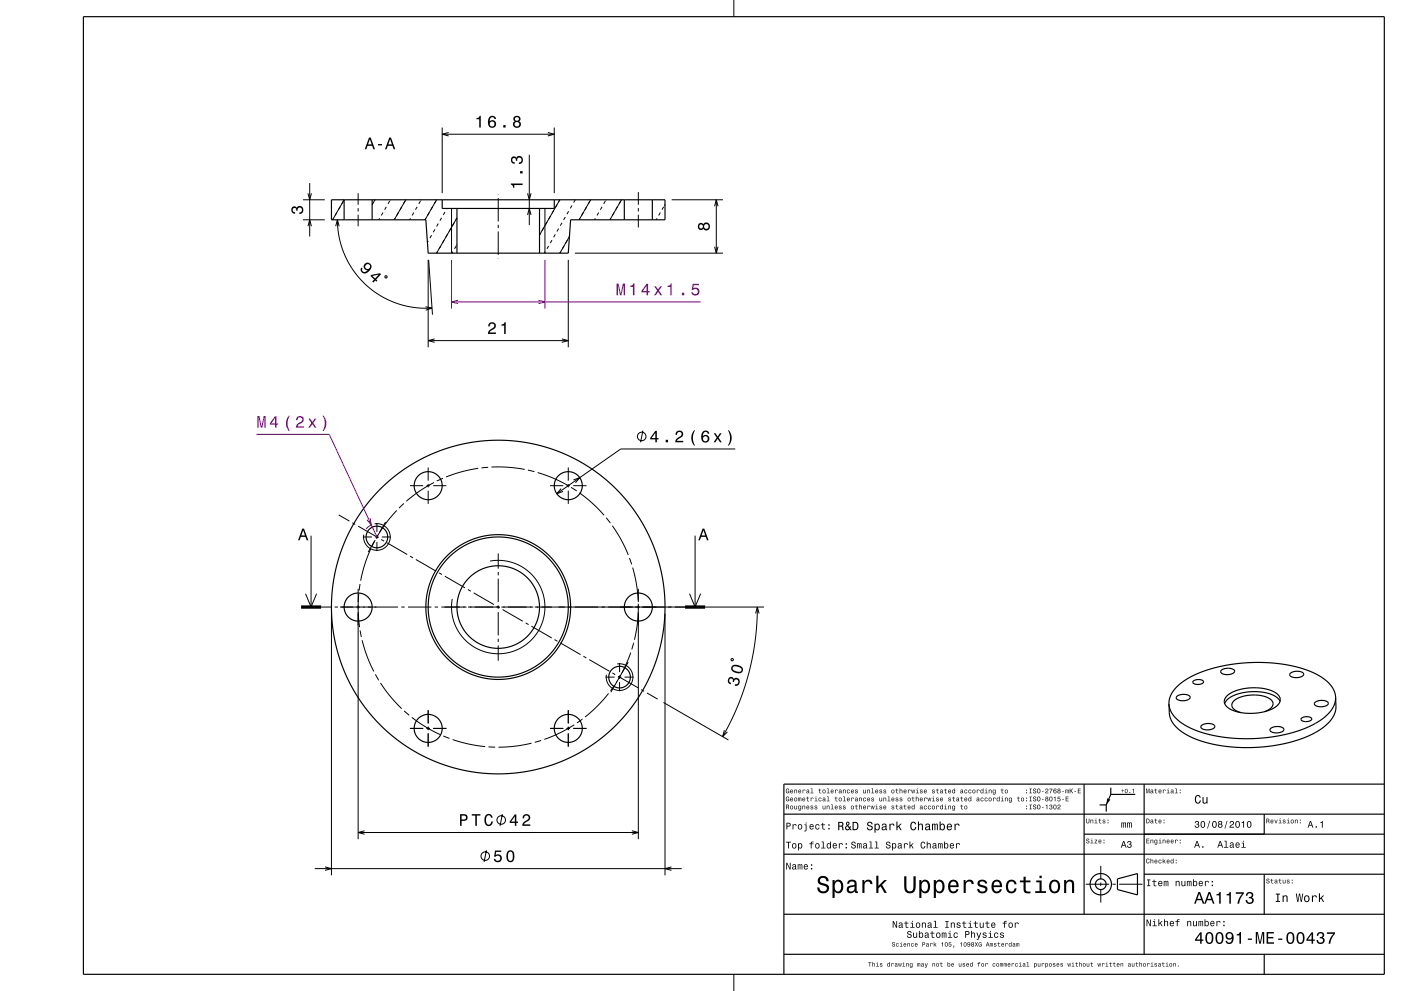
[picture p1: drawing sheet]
<svg xmlns="http://www.w3.org/2000/svg" width="420mm" height="297mm" viewBox="0 0 420 297" stroke-linecap="round" stroke-linejoin="round" font-family="sans-serif">
<g fill="none" stroke="#000" stroke-width=".3">
<path d="M220 0v5M132.6 38.2v19.7M166.2 38.2v19.7M90.8 59.9h6.6M107.4 57.9v3.5M117 59.9l-.1 .2M126.3 59.9l-.1 .2M130.9 59.9l-3.5 6M149.4 58.3v.1M149.4 59.4v7M167.8 59.9l-6.1 10.5M172.5 59.9l-.5 .8"/>
<path d="M181.7 59.9l-.1 .2M186.3 59.9l-3.5 6 .3-.5M191.4 57.6v3.8M201.4 59.9h15.3M90.8 65.9h6.6M102 62l-.5 .8M103.1 60.1l.1-.2-3.5 6 .3-.5M107.4 62.4v1M107.4 64.4v3.4M112.3 60l.1-.1-.8 1.4M113.8 65.4l-.2 .5M114.8 63.7l-.5 .9"/>
<path d="M115.8 62l-.5 .8M116.8 60.2l-.5 .9M120.4 62l-.5 .8M121.5 60.1l.2-.2-3.5 6M123.1 65.4l-.3 .5M124.1 63.7l-.5 .9M125.1 62l-.5 .8M126.1 60.2l-.5 .9M128.4 77.9v26.2M128.4 72.2l-.3 .4M128.5 77.9l1.2 16.4M129.4 70.5l-.5 .8"/>
<path d="M130.4 68.7l-.5 .9M130.7 60.2l-.5 .9M131.4 67l-.5 .9M132.1 73.7l-.5 .9M132.4 65.3l-.5 .8M133.1 72l-.5 .8M133.4 63.5l-.5 .9M134 62.5l-.1 .2M134.1 70.2l-.5 .9M135.4 62.5v13.4M135.8 75.4l-.3 .5M136.1 66.8l-.5 .8"/>
<path d="M136.8 73.7l-.5 .9M137 65.3l-6.1 10.6 .2-.5M137 73.3l-.1 .2M149.4 67.4v1M149.4 69.4v7M149.4 77.4v.1M163.4 62.5v13.4M163.5 75.4l-.3 .5M164.5 73.7l-.5 .9M165.5 72l-.5 .8M166.5 70.2l-.5 .9M167.5 68.5l-.5 .9"/>
<path d="M168.5 66.8l-.5 .8M169.5 65l-.5 .9M170.4 77.9v26.2M170.5 63.3l-.5 .9M170.6 71.1l.1-.2-2.9 5M171.5 61.6l-.5 .8M172.4 75.9h44.3M177 60.1l.1-.2-3.5 6M178.5 65.4l-.3 .5M179.5 63.7l-.5 .9M180.5 62l-.5 .8M181.5 60.2l-.5 .9"/>
<path d="M184.1 63.7l-.5 .9M191.4 62.4v1M191.4 64.4v3.8M197 65.4l-.3 .5M198 63.7l-.5 .9M199 62l-.5 .8M199.4 61.3l-.2 .3M147.3 140h5l5 .7M101.6 154.3l3.2 1.9M105.6 156.7l.9 .5M107.4 157.7l6 3.5M112.3 157a4 4 0 0 1 4.7 3.7 4 4 0 0 1-4.2 4.2 4 4 0 0 1-3.7-4.7"/>
<path d="M113 156.7v2.7M115.6 156.4l-1.9 3.2M118.9 153l-3.2 3.8-2.7 4.2M121.1 150.9l-1.5 1.4M122.9 145.6h4M127.9 145.6h1M128.4 140.1v4M128.4 145.1v1M128.4 147.1v3.9M129.9 145.6h3.9M130.1 144.6l-4.3 2.6-4 3M132.8 143.3l-1.8 .9"/>
<path d="M143.4 140.4l-4.7 .9-5 1.7M146.3 140l-2 .2M158.3 140.9l1.9 .5M161.2 141.6l4.7 1.7 4.4 2.2M164.9 145.6h4M169.9 145.6h1M170.4 140.1v4M170.4 145.1v1M170.4 147.1v3.9M171.2 146.1l1.7 1M171.9 145.6h3.9M173.7 147.7l3.9 3.1 3.5 3.6"/>
<path d="M181.7 155.2l1.3 1.6M183.6 157.6l2.6 4.2 2.2 4.5M91.6 177.9l1.7 4 1.6-4M93.3 160.5v21.4M107.4 176.5v3.9M107.5 178l-.1 5 .4 5M107.9 175l-.2 2M108.8 160.9h2.7M111.1 164.5l-1.8 4.7-1.2 4.8M112.2 162.2l-1.8 3.2M112.5 161.8l-.9 1.8M112.5 160.9h1"/>
<path d="M113 160.4v1M113 162.4v2.7M113.2 160.5l-.5 .9M114.3 161.7l.9 .5M114.5 160.9h2.7M116 162.7l6.1 3.5M123 166.7l.8 .5M124.7 167.7l6 3.5M131.6 171.7l.9 .5M133.3 172.7l6.1 3.5M140.3 176.7l.8 .5M142 177.7l6.1 3.5"/>
<path d="M146.9 168.1l2.1-.2 2.3 .2 2.2 .4 2.1 .9 1.9 1.1 1.5 1.3 1.4 1.5 1.3 2.1 .8 1.8 .6 2.2 .3 2.2-.2 2.3-.4 1.9-.8 2.1-1.1 2-1.4 1.7-1.7 1.5-1.9 1.2-2.1 .9-2.1 .5-2.3 .2-2.5-.2-1.9-.5-2.1-.8-2.1-1.4-1.5-1.3-1.3-1.5-1.1-2-.9-2-.5-2.2-.1-2.3 .2-2.2M149.4 165.8v4.6M149.4 171.4v1M149.4 173.4v7M188.7 167.2l.7 1.9M189.7 170.1l1.1 4.9 .5 4.9M191.4 176.5v3.9M206.7 177.9l1.7 4 1.6-4M208.4 160.5v21.4M96.3 181.9h3M99.4 183.9v78.4M100.3 181.9h1"/>
<path d="M101.9 181.9h17.4M107.4 181.4v1M107.4 183.4v68.1M108 189l.3 1.9M108.6 191.9l1.3 4.5 2.2 4.8M120.3 181.9h1M122.3 181.9h7M130.3 181.9h1M132.3 181.9h7.6M140.3 181.9h9.6M148.9 181.7l.9 .5M149.4 181.4v1"/>
<path d="M149.4 183.4v7M149.4 191.4v1M149.4 193.4v4.6M150.3 181.9h9.6M150.7 182.7l6 3.5M157.6 186.7l.9 .5M159.3 187.7l6.1 3.5M160.3 181.9h68.7M166.3 191.7l.8 .5M168 192.7l6 3.5M174.9 196.7l.9 .5M176.6 197.7l6.1 3.5"/>
<path d="M185 199a4 4 0 0 1 4.7 3.7 4 4 0 0 1-4.2 4.2 4 4 0 0 1-3.7-4.7M185.7 198.7v2.7M188.3 198.4l-1.8 3.2M189.1 195.6l-1.8 4.4-2.6 4.6M190 192.7l-.6 1.9M191.4 180.9l-.3 5.4-.9 5.4M191.4 181.4v1M191.4 183.4v68.1M199.4 183.9v78.4M219.2 197.5l.5-.1 .1 .5-.5 .1zM226.5 183.9l.5-2 .6 2M227 181.9l-.1 5-.5 5.2-.9 5.2-1.1 4.6-1.4 4.8-1.9 5.1-2.1 4.6-2.4 4.4"/>
<path d="M112.5 202.1l1 1.7M114.1 204.7l2.8 3.8 3.5 3.9M121.2 213.1l1.5 1.3M122.9 218.3h4M123.5 215l4.3 3 4.2 2.2M127.9 218.3h1M128.4 212.8v4M128.4 217.8v1M128.4 219.8v4M129.9 218.3h3.9M164.9 218.3h4M169.9 218.3h1"/>
<path d="M170.4 212.8v4M170.4 217.8v1M170.4 219.8v4M171.9 218.3h3.9M172.1 217.2l-4.1 2.4-4.8 2M174.6 215.5l-1.6 1.2M181.5 202.9h2.7M182.4 207.8l-3.1 3.6-3.9 3.5M183.6 201.7l.8 .5M184.2 205.4l-1.2 1.6M185 204.2l-1.9 3.2M185.2 202.9h1"/>
<path d="M185.3 202.7l6.1 3.5M185.7 202.4v1M185.7 204.4v2.7M186 202.5l-.5 .9M187.2 202.9h2.7M192.2 206.7l.9 .5M194 207.7l3.2 1.8M198.9 210.5l19.5 11.3M217.2 218.8l-.6 2 1.5-1.4M132.9 220.6l1.9 .7M135.7 221.6l4.8 1.4 5 .7M146.4 223.8l2 .1"/>
<path d="M159.3 222.7l-4.9 .9-5 .3M162.2 221.9l-1.9 .6M97.4 259.8l2 .5-2 .5M145.8 254.8l-.7 3.5M201.3 259.8l-1.9 .5 1.9 .5M330 259.5v4M94.4 260.3h110M325.5 265h7M330 264.5v1M330 266.5v4M333.5 265h1M335.5 265h7"/>
<path d="M220 292v5"/>
<circle cx="145.5" cy="256.6" r="1.28"/>
</g>
<path d="M135.4 77.9v14.6M163.4 77.9v14.6M111.3 157.3l-1.5 1.3" fill="none" stroke="#800080" stroke-width=".3"/>
<g fill="none" stroke="#000" stroke-width=".35">
<path d="M25 5h390v287h-390zM99.4 59.9h100v6h-28.3l-.7 10h-42l-.7-10h-28.3zM103.2 59.9v6M111.6 59.9v6M132.6 59.9v2.6h33.6v-2.6M187.2 59.9v6M195.6 59.9v6M137 62.5v13.4M161.7 62.5v13.4M352.8 208.8a3.2 3.2 0 0 1 4 .1 2.16 2.16 0 0 1-2.8 1.1l-1.2-.5-.2-.4zM357.8 204.1a2.27 2.27 0 0 1 3 .3 2.16 2.16 0 0 1-3.2 0zM360.3 217.4a3.2 3.2 0 0 1 3.9 .2 2.16 2.16 0 0 1-2.8 1.1l-1.3-.5-.1-.4z"/>
<path d="M366.1 200.9a3.2 3.2 0 0 1 4 .1 2.16 2.16 0 0 1-2.8 1.1l-1.2-.5-.2-.4zM367.9 208.5l1.6-1.1 2-.7 2.4-.5 2.4-.1 2.6 .3 2 .5 1.7 .8 .9 1a2.6 2.6 0 0 1-1.7 3.6l-2.6 1-2.8 .4h-3l-2.7-.4-2.1-.9-1.3-1.2-.2-1.4zM379.1 213.3l.4-.2a2.36 2.36 0 0 0 2-2.8 7.5 7.5 0 0 0-6.9-1.9l-3.2 .7a2.35 2.35 0 0 0-2 2.8 3.9 3.9 0 0 0 2.6 1.7M380.9 218.4a3.2 3.2 0 0 1 4 .1 2.16 2.16 0 0 1-2.8 1.1l-1.2-.5-.2-.4zM383.7 210.2l-.9-1.1-1.8-1-2.6-.7-2.9-.1-3.2 .4-2.3 .7-1.9 1.1-1 1.4M386.8 201.8a3.2 3.2 0 0 1 4 .1 2.14 2.14 0 0 1-2.8 1.2l-1.2-.6-.2-.3zM390.2 215.2a2.23 2.23 0 0 1 3.1 .3 2.1 2.1 0 0 1-3.3 0zM394.2 210.5a3.2 3.2 0 0 1 4 .2 2.16 2.16 0 0 1-2.8 1.1l-1.2-.5-.2-.4zM400.4 209l-.5-2.1-1.5-2.1-2.3-1.9-3.2-1.7-3.7-1.2-4.5-.9-5-.5h-4.5l-4.7 .3-4.8 .8-4.3 1.3-3.9 1.6-2.9 1.7-2.4 2.1-1.3 2.3-.5 2.3M400.4 209l-.4 2.2-1.3 2.2-2.1 2-3.3 2-3.8 1.5-4.4 1.3-4.8 .8-4.4 .4-4.8-.1-5-.5-4.2-.8-3.7-1.2-3.3-1.7-2.4-1.9-1.5-2.1-.6-2.1M400.4 209l.1 3.4-.7 2.1-1.7 2.3-2.9 2.2-3.6 1.9-4.8 1.6-5.4 1-5.7 .5h-5.2l-5.4-.7-4.5-1.1-4.4-1.7-3-2-1.8-2.1-.8-2.1-.2-3.3M325 235v39"/>
<path d="M333 236.1v2M340.3 238.1h-7.3l-1.4 3.1M343 235v51M415 235h-180v57M235 256h180M235 244h180M325 250h90M329.6 241.2h2M331.6 241.2v2M379 244v6M235 274h180M335 263.4l6-1.6v6.4l-6-1.6z"/>
<path d="M343 262h72M379 262v12M235 286h180M379 286v6"/>
<circle cx="128.4" cy="145.6" r="4.2"/>
<circle cx="170.4" cy="145.6" r="4.2"/>
<circle cx="113" cy="160.9" r="3.2"/>
<circle cx="107.4" cy="181.9" r="4.2"/>
<circle cx="149.4" cy="181.9" r="50"/>
<circle cx="149.4" cy="181.9" r="21.7"/>
<circle cx="149.4" cy="181.9" r="21"/>
<circle cx="149.4" cy="181.9" r="12.4"/>
<circle cx="191.4" cy="181.9" r="4.2"/>
<circle cx="128.4" cy="218.3" r="4.2"/>
<circle cx="170.4" cy="218.3" r="4.2"/>
<circle cx="185.7" cy="202.9" r="3.2"/>
<circle cx="330" cy="265" r="3.2"/>
<circle cx="330" cy="265" r="1.6"/>
</g>
<path d="M90.3 181.9h6M205.4 181.9h6" fill="none" stroke="#000" stroke-width="1" stroke-linecap="butt"/>
<g fill="#000">
<path d="M218.7 203a1.17 1.17 0 0 0-.5 1.2 1.17 1.17 0 0 0 .9 .9l.1-.4a.62 .62 0 0 1-.7-.6 .62 .62 0 0 1 .5-.7 .62 .62 0 0 1 .7 .5l-.1 .4 .4 .1a.72 .72 0 0 1 .7-.7 .72 .72 0 0 1 .7 .6 .72 .72 0 0 1-.7 .8h-.3l-.1 .4a1.18 1.18 0 0 0 1.5-1.2 1.18 1.18 0 0 0-1.6-1l-.2 .2a.85 .85 0 0 0-1.3-.5zM219.5 199.6a1.14 1.14 0 0 0 .4 1.8 1.9 1.9 0 0 0 2.8-.4 2.03 2.03 0 0 0-2.8-1.7zM219.8 199.9a2.37 2.37 0 0 1 2.5 .6l-.2 .7a2.38 2.38 0 0 1-2.5-.7z" fill-rule="evenodd"/>
<path d="M235.7 236.5a.67 .67 0 0 0-.2 .9 .67 .67 0 0 0 .9 .3h.2v-.7h-.5v.2h.3l-.2 .4a.49 .49 0 0 1-.5-.6 .49 .49 0 0 1 .7-.4l.2 .2-.3-.5zM237 236.8a.54 .54 0 0 0-.1 .8 .54 .54 0 0 0 .8 0l.1-.2a.37 .37 0 0 1-.5 .2 .37 .37 0 0 1-.2-.3l.7-.1-.3-.5zM237.1 236.9l.3-.1 .2 .3h-.5zM238.1 236.7v1h.2v-.6a.25 .25 0 0 1 .2-.3 .25 .25 0 0 1 .3 .3v.6h.2v-.7a.36 .36 0 0 0-.3-.4 .36 .36 0 0 0-.4 .2zM239.4 236.8a.53 .53 0 0 0-.1 .8 .53 .53 0 0 0 .8 0l.1-.2a.37 .37 0 0 1-.4 .2 .37 .37 0 0 1-.3-.3l.7-.1-.3-.5zM239.6 236.9l.3-.1 .1 .3h-.5zM240.6 236.7v1h.2l.1-.8 .6 .1a.36 .36 0 0 0-.3-.4 .36 .36 0 0 0-.4 .2zM241.9 236.7l-.1 .3 .5-.2 .1 .3a.39 .39 0 0 0-.6 .1 .39 .39 0 0 0 .3 .6l.3-.2 .3 .1-.1-.8-.3-.3zM241.9 237.4a.25 .25 0 0 1 .5 0 .25 .25 0 0 1-.5 0zM243 236.3l.3 .1v1.2l-.3 .1h.9l-.4-.1v-1.3zM245.6 236.4v.3l-.3 .1h.3l.1 .9 .5 .1-.4-.4v-.6l.4-.1h-.4v-.3zM246.6 237.2a.53 .53 0 0 0 1 0 .53 .53 0 0 0-1 0zM246.8 236.9l.1-.1a.37 .37 0 0 1 .4 .4 .37 .37 0 0 1-.5 .3zM247.9 236.3l.3 .1v1.2l-.4 .1h.9l-.3-.1v-1.3zM249.1 236.8a.53 .53 0 0 0 0 .8 .53 .53 0 0 0 .7 0l.1-.2a.37 .37 0 0 1-.4 .2 .37 .37 0 0 1-.3-.3l.7-.1-.2-.5zM249.3 236.9l.3-.1 .1 .3h-.5zM250.3 236.7v1h.2l.1-.8 .6 .1a.36 .36 0 0 0-.3-.4 .36 .36 0 0 0-.4 .2zM251.6 236.7l-.1 .3 .5-.2 .1 .3a.39 .39 0 0 0-.6 .1 .39 .39 0 0 0 .3 .6l.3-.2 .3 .1-.1-.8-.2-.3zM251.6 237.4a.25 .25 0 0 1 .5 0 .25 .25 0 0 1-.5 0zM252.7 236.7v1h.2v-.6a.25 .25 0 0 1 .2-.3 .25 .25 0 0 1 .3 .3v.6h.1v-.7a.36 .36 0 0 0-.2-.4 .36 .36 0 0 0-.4 .2zM254 236.8a.53 .53 0 0 0-.1 .8 .53 .53 0 0 0 .8-.1l-.1-.1a.3 .3 0 0 1-.4 0 .3 .3 0 0 1-.1-.4 .3 .3 0 0 1 .5 0h.2l-.3-.3zM255.2 236.8a.53 .53 0 0 0-.1 .8 .53 .53 0 0 0 .8 0l.1-.2a.37 .37 0 0 1-.4 .2 .37 .37 0 0 1-.3-.3l.7-.1-.3-.5zM255.4 236.9l.3-.1 .1 .3h-.5zM256.4 236.7v.4l.6 .3-.2 .2-.5-.2a.39 .39 0 0 0 .6 .4 .39 .39 0 0 0 .1-.6l-.5-.3 .2-.1 .5 .1-.2-.2zM258.8 236.7v.7a.35 .35 0 0 0 .2 .4 .35 .35 0 0 0 .4-.2l.2 .1v-1h-.2v.7l-.3 .2-.2-.1v-.8zM260 236.7v1h.2v-.6a.25 .25 0 0 1 .2-.3 .25 .25 0 0 1 .2 .3v.6h.2v-.7a.35 .35 0 0 0-.2-.4 .35 .35 0 0 0-.5 .2zM261.3 236.3l.2 .1v1.2l-.3 .1h.9l-.4-.1v-1.3zM262.5 236.8a.54 .54 0 0 0-.1 .8 .54 .54 0 0 0 .8 0l.1-.2a.37 .37 0 0 1-.5 .2 .37 .37 0 0 1-.2-.3l.7-.1-.3-.5zM262.6 236.9l.3-.1 .2 .3h-.5zM263.7 236.7v.4l.6 .3-.3 .2-.4-.2a.39 .39 0 0 0 .5 .4 .39 .39 0 0 0 .2-.6l-.5-.3 .2-.1 .4 .1-.1-.2zM265 236.7l-.1 .4 .6 .3-.2 .2-.5-.2a.39 .39 0 0 0 .6 .4 .39 .39 0 0 0 .1-.6l-.5-.3 .2-.1 .5 .1-.2-.2zM267.2 237.2a.55 .55 0 0 0 1.1 0 .55 .55 0 0 0-1.1 0zM267.5 236.9l.1-.1a.37 .37 0 0 1 .4 .4 .37 .37 0 0 1-.5 .3zM268.7 236.4v.3l-.3 .1h.3l.1 .9 .5 .1-.4-.4v-.6l.4-.1h-.4v-.3zM269.7 236.3v1.4h.2v-.6a.25 .25 0 0 1 .2-.3 .25 .25 0 0 1 .3 .3v.6h.1v-.7a.35 .35 0 0 0-.2-.4 .35 .35 0 0 0-.4 .2v-.5zM271 236.8a.53 .53 0 0 0-.1 .8 .53 .53 0 0 0 .8 0l.1-.2a.37 .37 0 0 1-.5 .2 .37 .37 0 0 1-.2-.3l.7-.1-.3-.5zM271.1 236.9l.3-.1 .2 .3h-.5zM272.2 236.7v1h.2v-.8l.6 .1a.36 .36 0 0 0-.2-.4 .36 .36 0 0 0-.4 .2zM273.2 236.7l.2 1h.2l.2-.9 .1 .9h.2l.3-1h-.2l-.2 .9-.2-.9h-.1l-.2 .9-.2-.9zM274.6 236.7l.3 .1v.8l-.3 .1h.9l-.4-.1v-.9zM274.9 236.3l.2 .2zM275.9 236.7v.4l.5 .3-.2 .2-.4-.2a.39 .39 0 0 0 .5 .4 .39 .39 0 0 0 .1-.6l-.4-.3 .2-.1 .4 .1-.1-.2zM277.1 236.8a.54 .54 0 0 0-.1 .8 .54 .54 0 0 0 .8 0v-.2a.37 .37 0 0 1-.4 .2 .37 .37 0 0 1-.3-.3l.7-.1-.2-.5zM277.2 236.9l.3-.1 .2 .3h-.6zM279.5 236.7v.4l.6 .3-.3 .2-.4-.2a.39 .39 0 0 0 .5 .4 .39 .39 0 0 0 .2-.6l-.5-.3 .2-.1 .4 .1-.1-.2zM280.9 236.4v.3l-.3 .1h.3v.9l.5 .1-.4-.4v-.6l.4-.1h-.4v-.3zM282 236.7l-.2 .3 .5-.2 .1 .3a.39 .39 0 0 0-.6 .1 .39 .39 0 0 0 .3 .6l.6-.2-.2-.9zM282 237.4a.25 .25 0 0 1 .5 0 .25 .25 0 0 1-.5 0zM283.3 236.4v.3l-.3 .1h.3l.1 .9 .5 .1-.4-.4v-.6l.4-.1h-.4v-.3zM284.4 236.8a.53 .53 0 0 0-.1 .8 .53 .53 0 0 0 .8 0v-.2a.37 .37 0 0 1-.4 .2 .37 .37 0 0 1-.3-.3l.7-.1-.2-.5zM284.5 236.9l.3-.1 .1 .3h-.5zM285.5 236.8a.51 .51 0 0 0-.1 .7 .51 .51 0 0 0 .7 .1l.2 .1v-1.4h-.2v.5l-.3-.2zM285.7 236.9l.1-.1a.36 .36 0 0 1 .3 .4 .36 .36 0 0 1-.4 .3zM288 236.7l-.1 .3 .5-.2 .1 .3a.39 .39 0 0 0-.6 .1 .39 .39 0 0 0 .3 .6l.6-.2-.2-.9zM288.1 237.4a.24 .24 0 0 1 .4 0 .24 .24 0 0 1-.4 0zM289.2 236.8a.53 .53 0 0 0-.1 .8 .53 .53 0 0 0 .9-.1l-.2-.1a.3 .3 0 0 1-.4 0 .3 .3 0 0 1 0-.4 .3 .3 0 0 1 .4 0h.2l-.3-.3zM290.4 236.8a.53 .53 0 0 0 0 .8 .53 .53 0 0 0 .8-.1l-.2-.1a.3 .3 0 0 1-.4 0 .3 .3 0 0 1 0-.4 .3 .3 0 0 1 .4 0h.2l-.3-.3zM291.5 237.2a.55 .55 0 0 0 1.1 0 .55 .55 0 0 0-1.1 0zM291.8 236.9v-.1a.37 .37 0 0 1 .5 .4 .37 .37 0 0 1-.5 .3zM292.8 236.7v1h.2l.1-.8 .6 .1a.36 .36 0 0 0-.3-.4 .36 .36 0 0 0-.4 .2zM294 236.8a.51 .51 0 0 0-.1 .7 .51 .51 0 0 0 .7 .1l.2 .1v-1.4h-.1v.5l-.4-.2zM294.2 236.9l.1-.1a.36 .36 0 0 1 .3 .4 .36 .36 0 0 1-.4 .3zM295.3 236.7l.3 .1v.8l-.4 .1h.9l-.4-.1v-.9zM295.6 236.3l.1 .2zM296.4 236.7v1h.2v-.6a.25 .25 0 0 1 .2-.3 .25 .25 0 0 1 .3 .3v.6h.2v-.7a.35 .35 0 0 0-.3-.4 .35 .35 0 0 0-.4 .2zM297.7 236.8a.51 .51 0 0 0-.1 .7 .51 .51 0 0 0 .7 .1 .38 .38 0 0 1-.2 .4 .38 .38 0 0 1-.5-.2 .44 .44 0 0 0 .5 .4 .44 .44 0 0 0 .4-.5v-1zM297.8 236.9l.1-.1a.36 .36 0 0 1 .4 .4 .36 .36 0 0 1-.5 .3zM300.3 236.4v.3l-.3 .1h.3l.1 .9 .5 .1-.4-.4v-.6l.4-.1h-.4v-.3zM301.2 237.2a.55 .55 0 0 0 1.1 0 .55 .55 0 0 0-1.1 0zM301.5 236.9l.1-.1a.37 .37 0 0 1 .4 .4 .37 .37 0 0 1-.5 .3zM307.6 237.4v.3h.3v-.3zM307.6 236.7v.3h.3v-.3zM308.6 236.3l.3 .2v1.1l-.3 .1h.7l-.2-.1v-1.1l.2-.2zM309.8 236.4a.56 .56 0 0 0 .1 .7 .56 .56 0 0 0 .6 .2 .31 .31 0 0 1-.3 .3 .31 .31 0 0 1-.3-.3h-.2a.5 .5 0 0 0 .5 .5 .5 .5 0 0 0 .5-.6 .5 .5 0 0 0-.7-.3 .26 .26 0 0 1 .2-.4 .26 .26 0 0 1 .3 .3l.1-.2-.2-.3zM311 236.5a.66 .66 0 0 0-.1 .9 .66 .66 0 0 0 .9 .2 .66 .66 0 0 0 .1-.9 .66 .66 0 0 0-.9-.2zM311.3 236.5a.54 .54 0 0 1 .4 .5 .54 .54 0 0 1-.4 .6l-.2-.6zM312.4 237.1v.2h.5v-.2zM313.5 236.5l-.1 .3h.2a.3 .3 0 0 1 .3-.3 .3 .3 0 0 1 .3 .4 .3 .3 0 0 1-.4 .2l-.5 .6h1v-.1h-.8l.2-.2a.52 .52 0 0 0 .6-.5 .52 .52 0 0 0-.7-.5zM314.6 236.4v.2h.7l-.5 .8v.3h.2l.5-1.3zM316 236.4a.64 .64 0 0 0-.2 1 .64 .64 0 0 0 .9 .1l-.1-.5h-.6v-.2a.41 .41 0 0 1 .4-.3 .41 .41 0 0 1 .3 .2l-.2-.3zM316 237.3a.3 .3 0 0 1 .6 0 .3 .3 0 0 1-.6 0zM317.2 236.4v.6a.44 .44 0 0 0-.1 .6 .44 .44 0 0 0 .7 0 .44 .44 0 0 0-.1-.6 .4 .4 0 0 0 .1-.6 .4 .4 0 0 0-.6 0zM317.2 237.4a.3 .3 0 0 1 .6 0 .3 .3 0 0 1-.6 0zM317.2 236.7a.25 .25 0 0 1 .5 0 .25 .25 0 0 1-.5 0zM318.4 237.1v.2h.5v-.2zM319.4 236.7v1h.2l.1-.9 .1 .9 .3-.9 .1 .9h.2l-.1-1.1zM320.7 236.3v1.4h.2l.1-.6 .5 .6h.2l-.5-.8 .5-.6h-.2l-.6 .7v-.7zM322.1 237.1v.2h.5v-.2zM323.1 236.3v1.4h.9v-.1h-.7v-.5h.6v-.2h-.6v-.4h.7v-.2z" fill-rule="evenodd"/>
<path d="M235.7 238.9a.67 .67 0 0 0-.2 .9 .67 .67 0 0 0 .9 .3h.2v-.7h-.5l.3 .2-.2 .4a.49 .49 0 0 1-.5-.6 .49 .49 0 0 1 .7-.4l.2 .2-.3-.5zM237 239.2a.54 .54 0 0 0-.1 .8 .54 .54 0 0 0 .8 0l.1-.2a.37 .37 0 0 1-.5 .2 .37 .37 0 0 1-.2-.3l.7-.1-.3-.5zM237.1 239.3l.3-.1 .2 .3h-.5zM238.1 239.6a.53 .53 0 0 0 1 0 .53 .53 0 0 0-1 0zM238.3 239.3a.33 .33 0 0 1 .5 .1 .33 .33 0 0 1-.1 .4 .33 .33 0 0 1-.4 0zM239.3 239.1v1h.1l.2-.9 .1 .9 .3-.9 .1 .9h.1l-.1-1.1zM240.6 239.2a.53 .53 0 0 0 0 .8 .53 .53 0 0 0 .7 0l.1-.2a.37 .37 0 0 1-.4 .2 .37 .37 0 0 1-.3-.3l.7-.1-.2-.5zM240.8 239.3l.3-.1 .1 .3h-.5zM242 238.8v.3l-.3 .1h.3l.1 .9 .5 .1-.4-.4v-.6l.4-.1h-.4v-.3zM243 239.1v1h.2l.1-.8 .6 .1a.36 .36 0 0 0-.3-.4 .36 .36 0 0 0-.4 .2zM244.3 239.1l.3 .1v.8l-.4 .1h.9l-.4-.1v-.9zM244.6 238.7l.1 .2zM245.5 239.2a.53 .53 0 0 0-.1 .8 .53 .53 0 0 0 .8-.1l-.1-.1a.3 .3 0 0 1-.4 0 .3 .3 0 0 1-.1-.4 .3 .3 0 0 1 .5 0h.2l-.3-.3zM246.7 239.1l-.1 .3 .5-.2 .1 .3a.39 .39 0 0 0-.6 .1 .39 .39 0 0 0 .3 .6l.4-.2 .2 .1-.1-.8-.2-.3zM246.8 239.8a.24 .24 0 0 1 .4 0 .24 .24 0 0 1-.4 0zM247.9 238.7l.3 .1v1.2l-.4 .1h.9l-.3-.1v-1.3zM250.5 238.8v.3l-.3 .1h.3l.1 .9 .5 .1-.4-.4v-.6l.4-.1h-.4v-.3zM251.4 239.6a.55 .55 0 0 0 1.1 0 .55 .55 0 0 0-1.1 0zM251.7 239.3l.1-.1a.37 .37 0 0 1 .4 .4 .37 .37 0 0 1-.5 .3zM252.8 238.7l.2 .1v1.2l-.3 .1h.9l-.4-.1v-1.3zM254 239.2a.53 .53 0 0 0-.1 .8 .53 .53 0 0 0 .8 0l.1-.2a.37 .37 0 0 1-.5 .2 .37 .37 0 0 1-.2-.3l.7-.1-.3-.5zM254.1 239.3l.3-.1 .2 .3h-.5zM255.2 239.1v1h.2v-.8l.6 .1a.36 .36 0 0 0-.2-.4 .36 .36 0 0 0-.5 .2zM256.4 239.1l-.1 .3 .5-.2 .1 .3a.39 .39 0 0 0-.6 .1 .39 .39 0 0 0 .3 .6l.4-.2 .2 .1-.1-.8-.2-.3zM256.5 239.8a.25 .25 0 0 1 .5 0 .25 .25 0 0 1-.5 0zM257.5 239.1v1h.2v-.7l.3-.2 .2 .9h.2v-.7a.36 .36 0 0 0-.3-.4 .36 .36 0 0 0-.4 .2zM258.9 239.2a.53 .53 0 0 0-.1 .8 .53 .53 0 0 0 .8-.1l-.1-.1a.3 .3 0 0 1-.5 0 .3 .3 0 0 1 0-.4 .3 .3 0 0 1 .5 0h.1l-.2-.3zM260.1 239.2a.53 .53 0 0 0-.1 .8 .53 .53 0 0 0 .8 0v-.2a.37 .37 0 0 1-.4 .2 .37 .37 0 0 1-.3-.3l.7-.1-.2-.5zM260.2 239.3l.3-.1 .2 .3h-.6zM261.3 239.1v.4l.6 .3-.3 .2-.4-.2a.39 .39 0 0 0 .5 .4 .39 .39 0 0 0 .2-.6l-.5-.3 .2-.1 .4 .1-.1-.2zM263.6 239.1v.7a.35 .35 0 0 0 .3 .4 .35 .35 0 0 0 .4-.2l.2 .1v-1h-.2v.7l-.3 .2-.2-.1v-.8zM264.8 239.1v1h.2v-.7l.3-.2 .2 .9h.2v-.7a.35 .35 0 0 0-.3-.4 .35 .35 0 0 0-.4 .2zM266.1 238.7l.3 .1v1.2l-.4 .1h.9l-.3-.1v-1.3zM267.4 239.2a.54 .54 0 0 0-.1 .8 .54 .54 0 0 0 .8 0v-.2a.37 .37 0 0 1-.4 .2 .37 .37 0 0 1-.3-.3l.7-.1-.2-.5zM267.5 239.3l.3-.1 .1 .3h-.5zM268.6 239.1v.4l.6 .3-.3 .2-.4-.2a.39 .39 0 0 0 .5 .4 .39 .39 0 0 0 .1-.6l-.4-.3 .2-.1 .4 .1-.1-.2zM269.8 239.1v.4l.6 .3-.3 .2-.4-.2a.39 .39 0 0 0 .5 .4 .39 .39 0 0 0 .2-.6l-.5-.3 .2-.1 .4 .1-.1-.2zM272.1 239.6a.53 .53 0 0 0 1 0 .53 .53 0 0 0-1 0zM272.3 239.3l.1-.1a.37 .37 0 0 1 .4 .4 .37 .37 0 0 1-.5 .3zM273.6 238.8v.3l-.3 .1h.3v.9l.6 .1-.4-.4v-.6l.4-.1h-.4v-.3zM274.5 238.7v1.4h.2v-.7l.3-.2 .2 .9h.2v-.7a.35 .35 0 0 0-.2-.4 .35 .35 0 0 0-.5 .2v-.5zM275.9 239.2a.53 .53 0 0 0-.1 .8 .53 .53 0 0 0 .8 0v-.2a.37 .37 0 0 1-.4 .2 .37 .37 0 0 1-.3-.3l.7-.1-.2-.5zM276 239.3l.3-.1 .1 .3h-.5zM277 239.1v1h.2l.1-.8 .6 .1a.36 .36 0 0 0-.3-.4 .36 .36 0 0 0-.4 .2zM278 239.1l.3 1h.2l.1-.9 .2 .9h.1l.3-1h-.2l-.1 .9-.2-.9h-.2l-.1 .9-.2-.9zM279.5 239.1l.3 .1v.8l-.4 .1h.9l-.3-.1v-.9zM279.8 238.7l.2 .2zM280.7 239.1v.4l.6 .3-.2 .2-.5-.2a.39 .39 0 0 0 .5 .4 .39 .39 0 0 0 .2-.6l-.5-.3 .2-.1 .4 .1-.1-.2zM281.9 239.2a.54 .54 0 0 0-.1 .8 .54 .54 0 0 0 .8 0l.1-.2a.37 .37 0 0 1-.4 .2 .37 .37 0 0 1-.3-.3l.7-.1-.3-.5zM282.1 239.3l.3-.1 .1 .3h-.5zM284.4 239.1v.4l.5 .3-.2 .2-.4-.2a.39 .39 0 0 0 .5 .4 .39 .39 0 0 0 .1-.6l-.4-.3 .2-.1 .4 .1-.1-.2zM285.7 238.8v.3l-.3 .1h.3l.1 .9 .5 .1-.4-.4v-.6l.4-.1h-.4v-.3zM286.8 239.1l-.1 .3 .5-.2 .1 .3a.39 .39 0 0 0-.6 .1 .39 .39 0 0 0 .3 .6l.6-.2-.2-.9zM286.8 239.8a.25 .25 0 0 1 .5 0 .25 .25 0 0 1-.5 0zM288.1 238.8v.3l-.3 .1h.3l.1 .9 .5 .1-.4-.4v-.6l.4-.1h-.4v-.3zM289.2 239.2a.53 .53 0 0 0-.1 .8 .53 .53 0 0 0 .8 0l.1-.2a.37 .37 0 0 1-.4 .2 .37 .37 0 0 1-.3-.3l.7-.1-.3-.5zM289.4 239.3l.3-.1 .1 .3h-.5zM290.4 239.2a.51 .51 0 0 0-.1 .7 .51 .51 0 0 0 .7 .1l.2 .1v-1.4h-.2v.5l-.3-.2zM290.5 239.3l.1-.1a.36 .36 0 0 1 .4 .4 .36 .36 0 0 1-.5 .3zM292.9 239.1l-.1 .3 .5-.2 .1 .3a.39 .39 0 0 0-.6 .1 .39 .39 0 0 0 .3 .6l.6-.2-.2-.9zM292.9 239.8a.25 .25 0 0 1 .5 0 .25 .25 0 0 1-.5 0zM294.1 239.2a.53 .53 0 0 0-.1 .8 .53 .53 0 0 0 .8-.1l-.1-.1a.3 .3 0 0 1-.5 0 .3 .3 0 0 1 0-.4 .3 .3 0 0 1 .5 0h.1l-.2-.3zM295.3 239.2a.53 .53 0 0 0-.1 .8 .53 .53 0 0 0 .8-.1l-.1-.1a.3 .3 0 0 1-.5 0 .3 .3 0 0 1 0-.4 .3 .3 0 0 1 .5 0h.2l-.3-.3zM296.4 239.6a.53 .53 0 0 0 1 0 .53 .53 0 0 0-1 0zM296.6 239.3l.1-.1a.37 .37 0 0 1 .4 .4 .37 .37 0 0 1-.5 .3zM297.7 239.1v1h.2v-.8l.6 .1a.36 .36 0 0 0-.2-.4 .36 .36 0 0 0-.4 .2zM298.9 239.2a.51 .51 0 0 0-.1 .7 .51 .51 0 0 0 .7 .1l.2 .1v-1.4h-.2v.5l-.3-.2zM299 239.3l.1-.1a.36 .36 0 0 1 .4 .4 .36 .36 0 0 1-.5 .3zM300.1 239.1l.3 .1v.8l-.3 .1h.9l-.4-.1v-.9zM300.4 238.7l.2 .2zM301.3 239.1v1h.1l.1-.7 .2-.2 .2 .9h.2v-.7a.35 .35 0 0 0-.2-.4 .35 .35 0 0 0-.5 .2zM302.5 239.2a.51 .51 0 0 0-.1 .7 .51 .51 0 0 0 .8 .1 .38 .38 0 0 1-.3 .4 .38 .38 0 0 1-.4-.2 .44 .44 0 0 0 .5 .4 .44 .44 0 0 0 .3-.5v-1l-.1 .1-.4-.2zM302.7 239.3l.1-.1a.36 .36 0 0 1 .4 .4 .36 .36 0 0 1-.5 .3zM305.1 238.8v.3l-.3 .1h.3l.1 .9 .5 .1-.4-.4v-.6l.4-.1h-.4v-.3zM306.1 239.6a.53 .53 0 0 0 1 0 .53 .53 0 0 0-1 0zM306.3 239.3l.1-.1a.37 .37 0 0 1 .4 .4 .37 .37 0 0 1-.5 .3zM307.6 239.8v.3h.3v-.3zM307.6 239.1v.3h.3v-.3zM308.6 238.7l.3 .2v1.1l-.3 .1h.7l-.2-.1v-1.1l.2-.2zM309.8 238.8a.56 .56 0 0 0 .1 .7 .56 .56 0 0 0 .6 .2 .31 .31 0 0 1-.3 .3 .31 .31 0 0 1-.3-.3h-.2a.5 .5 0 0 0 .5 .5 .5 .5 0 0 0 .5-.6 .5 .5 0 0 0-.7-.3 .26 .26 0 0 1 .2-.4 .26 .26 0 0 1 .3 .3l.1-.2-.2-.3zM311 238.9a.66 .66 0 0 0-.1 .9 .66 .66 0 0 0 .9 .2 .66 .66 0 0 0 .1-.9 .66 .66 0 0 0-.9-.2zM311.3 238.9a.54 .54 0 0 1 .4 .5 .54 .54 0 0 1-.4 .6l-.2-.6zM312.4 239.5v.2h.5v-.2zM313.5 238.8l-.1 .4 .2 .2a.44 .44 0 0 0-.1 .6 .44 .44 0 0 0 .7 0 .44 .44 0 0 0-.1-.6 .4 .4 0 0 0 0-.6 .4 .4 0 0 0-.6 0zM313.5 239.8a.3 .3 0 0 1 .6 0 .3 .3 0 0 1-.6 0zM313.6 239.1a.25 .25 0 0 1 .5 0 .25 .25 0 0 1-.5 0zM314.7 238.9l-.1 .9 .2 .3a.65 .65 0 0 0 .8-.7 .65 .65 0 0 0-.9-.5zM314.9 238.9a.54 .54 0 0 1 .4 .6 .54 .54 0 0 1-.4 .5l-.1-.5zM315.9 239l.3 .1v1h.2v-1.4zM317.1 238.8l-.1 .7a.38 .38 0 0 1 .6-.1 .38 .38 0 0 1 0 .6l-.6-.2a.48 .48 0 0 0 .6 .4 .48 .48 0 0 0 .3-.7 .48 .48 0 0 0-.7-.2l.1-.4h.6v-.1zM318.4 239.5v.2h.5v-.2zM319.5 238.7v1.4h.9v-.1h-.7v-.5h.6v-.2h-.6v-.4h.7v-.2z" fill-rule="evenodd"/>
<path d="M331.9 239.3l1 .4-1.3 1.5z" fill-rule="evenodd"/>
<path d="M336.5 236.6v.4l-.4 .1h.4l.1 .4v-.4l.4-.1h-.4zM337.3 236.6l-.1 .7 .2 .4a.58 .58 0 0 0 .7-.7 .58 .58 0 0 0-.8-.4zM337.5 236.6a.48 .48 0 0 1 .4 .4 .48 .48 0 0 1-.4 .5zM338.6 237.4v.3h.2v-.3zM339.5 236.6l.3 .2v.9h.1v-1.3z" fill-rule="evenodd"/>
<path d="M343.6 236.3v1.4h.2v-1.2l.2 1.2h.2l.3-1.2v1.2h.1v-1.4h-.2l-.3 1.3-.2-1.3zM345 236.7l-.1 .3 .5-.2 .1 .3a.39 .39 0 0 0-.6 .1 .39 .39 0 0 0 .3 .6l.6-.2-.2-.9zM345.1 237.4a.24 .24 0 0 1 .4 0 .24 .24 0 0 1-.4 0zM346.4 236.4v.3l-.3 .1h.3v.9l.5 .1-.4-.4v-.6l.4-.1h-.4v-.3zM347.4 236.8a.53 .53 0 0 0-.1 .8 .53 .53 0 0 0 .8 0l.1-.2a.37 .37 0 0 1-.4 .2 .37 .37 0 0 1-.3-.3l.7-.1-.3-.5zM347.6 236.9l.3-.1 .1 .3h-.5zM348.6 236.7v1h.2l.1-.8 .6 .1a.36 .36 0 0 0-.3-.4 .36 .36 0 0 0-.4 .2zM349.8 236.7l.3 .1v.8l-.3 .1h.9l-.4-.1v-.9zM350.1 236.3l.2 .2zM351.1 236.7l-.1 .3 .5-.2 .1 .3a.41 .41 0 0 0-.6 .1 .41 .41 0 0 0 .1 .6l.8-.2-.2-.9zM351.1 237.4a.25 .25 0 0 1 .5 0 .25 .25 0 0 1-.5 0zM352.3 236.3l.2 .1v1.2l-.3 .1h.9l-.4-.1v-1.3zM353.7 237.4v.3h.3v-.3zM353.7 236.7v.3h.3v-.3z" fill-rule="evenodd"/>
<path d="M358.4 238.6a1.33 1.33 0 0 0-.2 1.4 1.33 1.33 0 0 0 1.3 .8l.5-.9h-.3l-.4 .6a1.04 1.04 0 0 1-.8-.9 1.04 1.04 0 0 1 .6-1.1l.5 .6h.4a.85 .85 0 0 0-.6-.8 .85 .85 0 0 0-1 .3zM360.5 238.9v1.2a.63 .63 0 0 0 .4 .7 .63 .63 0 0 0 .8-.3v.3h.3v-1.9h-.3l-.1 1.4-.4 .3-.4-.3v-1.4z" fill-rule="evenodd"/>
<path d="M148.4 254.9l-.3 1.9h.4a.8 .8 0 0 1 1.3-.3 .8 .8 0 0 1-.1 1.3 .8 .8 0 0 1-1.2-.4h-.5a1.21 1.21 0 0 0 1.5 1.1 1.21 1.21 0 0 0 .8-1.7 1.21 1.21 0 0 0-1.7-.5l.1-1h1.6v-.4zM152.1 255.3a2.02 2.02 0 0 0 .9 3.1 2.04 2.04 0 0 0 .9-3.1 1.11 1.11 0 0 0-1.8 0zM152.7 255.3h.6a2.38 2.38 0 0 1 0 2.6h-.6a2.38 2.38 0 0 1 0-2.6z" fill-rule="evenodd"/>
<path d="M235.7 241.1v1.4h.1v-.5a.42 .42 0 0 1 .5 .1 .42 .42 0 0 1 .1 .4h.2l-.2-.6a.39 .39 0 0 0 .1-.5 .39 .39 0 0 0-.4-.3zM235.8 241.3h.3a.24 .24 0 0 1 .3 .3 .24 .24 0 0 1-.3 .2h-.3zM236.9 242a.53 .53 0 0 0 1 0 .53 .53 0 0 0-1 0zM237.1 241.7l.1-.1a.37 .37 0 0 1 .4 .4 .37 .37 0 0 1-.5 .3zM238.1 241.5v.7a.36 .36 0 0 0 .3 .4 .36 .36 0 0 0 .4-.2l.2 .1v-1h-.2v.7l-.3 .2-.2-.1v-.8zM239.4 241.6a.51 .51 0 0 0-.1 .7 .51 .51 0 0 0 .7 .1 .38 .38 0 0 1-.2 .4 .38 .38 0 0 1-.5-.2 .44 .44 0 0 0 .5 .4 .44 .44 0 0 0 .4-.5v-1zM239.5 241.7l.1-.1a.36 .36 0 0 1 .4 .4 .36 .36 0 0 1-.5 .3zM240.5 241.5v1h.2v-.7l.3-.2 .2 .1v.8h.2v-.7a.35 .35 0 0 0-.3-.4 .35 .35 0 0 0-.4 .2zM241.9 241.6a.53 .53 0 0 0-.1 .8 .53 .53 0 0 0 .8 0v-.2a.37 .37 0 0 1-.4 .2 .37 .37 0 0 1-.3-.3l.7-.1-.2-.5zM242 241.7l.3-.1 .1 .3h-.5zM243.1 241.5v.4l.6 .3-.3 .2-.4-.2a.39 .39 0 0 0 .5 .4 .39 .39 0 0 0 .1-.6l-.4-.3 .2-.1 .4 .1-.1-.2zM244.3 241.5v.4l.6 .3-.3 .2-.4-.2a.4 .4 0 0 0 .5 .4 .4 .4 0 0 0 .2-.6l-.5-.3 .2-.1 .4 .1-.1-.2zM246.6 241.5v.7a.36 .36 0 0 0 .3 .4 .36 .36 0 0 0 .4-.2l.2 .1v-1h-.2v.7l-.3 .2-.2-.1v-.8zM247.8 241.5v1h.2v-.7l.3-.2 .2 .1v.8h.2v-.7a.36 .36 0 0 0-.3-.4 .36 .36 0 0 0-.4 .2zM249.1 241.1l.3 .1v1.2l-.4 .1h.9l-.3-.1v-1.3zM250.4 241.6a.53 .53 0 0 0-.1 .8 .53 .53 0 0 0 .8 0v-.2a.37 .37 0 0 1-.4 .2 .37 .37 0 0 1-.3-.3l.7-.1-.2-.5zM250.5 241.7l.3-.1 .1 .3h-.5zM251.6 241.5v.4l.6 .3-.3 .2-.4-.2a.4 .4 0 0 0 .5 .4 .4 .4 0 0 0 .1-.6l-.4-.3 .2-.1 .4 .1-.1-.2zM252.8 241.5v.4l.6 .3-.3 .2-.4-.2a.39 .39 0 0 0 .5 .4 .39 .39 0 0 0 .2-.6l-.5-.3 .2-.1 .4 .1-.1-.2zM255.1 242a.53 .53 0 0 0 1 0 .53 .53 0 0 0-1 0zM255.3 241.7l.1-.1a.37 .37 0 0 1 .4 .4 .37 .37 0 0 1-.5 .3zM256.6 241.2v.3l-.3 .1h.3v.9l.6 .1-.4-.4v-.6l.4-.1h-.4v-.3zM257.5 241.1v1.4h.2v-.7l.3-.2 .2 .1v.8h.2v-.7a.35 .35 0 0 0-.3-.4 .35 .35 0 0 0-.4 .2v-.5zM258.9 241.6a.53 .53 0 0 0-.1 .8 .53 .53 0 0 0 .8 0v-.2a.37 .37 0 0 1-.4 .2 .37 .37 0 0 1-.3-.3l.7-.1-.2-.5zM259 241.7l.3-.1 .1 .3h-.5zM260 241.5v1h.2l.1-.8 .6 .1a.36 .36 0 0 0-.3-.4 .36 .36 0 0 0-.4 .2zM261 241.5l.3 1h.1l.2-.9 .2 .9h.1l.3-1h-.2l-.1 .9-.2-.9h-.2l-.1 .9-.2-.9zM262.5 241.5l.3 .1v.8l-.4 .1h.9l-.4-.1v-.9zM262.8 241.1l.2 .2zM263.7 241.5v.4l.6 .3-.3 .2-.4-.2a.4 .4 0 0 0 .5 .4 .4 .4 0 0 0 .2-.6l-.5-.3 .2-.1 .4 .1-.1-.2zM264.9 241.6a.53 .53 0 0 0-.1 .8 .53 .53 0 0 0 .8 0l.1-.2a.37 .37 0 0 1-.4 .2 .37 .37 0 0 1-.3-.3l.7-.1-.3-.5zM265.1 241.7l.3-.1 .1 .3h-.5zM267.4 241.5v.4l.5 .3-.2 .2-.4-.2a.39 .39 0 0 0 .5 .4 .39 .39 0 0 0 .1-.6l-.4-.3 .2-.1 .4 .1-.1-.2zM268.7 241.2v.3l-.3 .1h.3l.1 .9 .5 .1-.4-.4v-.6l.4-.1h-.4v-.3zM269.8 241.5l-.1 .3 .5-.2 .1 .3a.39 .39 0 0 0-.6 .1 .39 .39 0 0 0 .3 .6l.3-.2 .3 .1-.1-.8-.2-.3zM269.8 242.2a.25 .25 0 0 1 .5 0 .25 .25 0 0 1-.5 0zM271.1 241.2v.3l-.3 .1h.3l.1 .9 .5 .1-.4-.4v-.6l.4-.1h-.4v-.3zM272.2 241.6a.53 .53 0 0 0-.1 .8 .53 .53 0 0 0 .8 0l.1-.2a.37 .37 0 0 1-.4 .2 .37 .37 0 0 1-.3-.3l.7-.1-.3-.5zM272.4 241.7l.3-.1 .1 .3h-.5zM273.4 241.6a.55 .55 0 0 0-.2 .6 .55 .55 0 0 0 .7 .3l.1-.1 .2 .1v-1.4h-.2v.5l-.3-.2zM273.5 241.7l.1-.1a.36 .36 0 0 1 .4 .4 .36 .36 0 0 1-.5 .3zM275.9 241.5l-.1 .3 .5-.2 .1 .3a.39 .39 0 0 0-.6 .1 .39 .39 0 0 0 .3 .6l.6-.2-.2-.9zM275.9 242.2a.25 .25 0 0 1 .5 0 .25 .25 0 0 1-.5 0zM277.1 241.6a.53 .53 0 0 0-.1 .8 .53 .53 0 0 0 .8-.1l-.1-.1a.3 .3 0 0 1-.5 0 .3 .3 0 0 1 0-.4 .3 .3 0 0 1 .5 0h.1l-.2-.3zM278.3 241.6a.53 .53 0 0 0-.1 .8 .53 .53 0 0 0 .8-.1l-.1-.1a.3 .3 0 0 1-.5 0 .3 .3 0 0 1 0-.4 .3 .3 0 0 1 .5 0h.2l-.3-.3zM279.4 242a.53 .53 0 0 0 1 0 .53 .53 0 0 0-1 0zM279.6 241.7l.1-.1a.37 .37 0 0 1 .4 .4 .37 .37 0 0 1-.5 .3zM280.7 241.5v1h.2v-.8l.6 .1a.36 .36 0 0 0-.2-.4 .36 .36 0 0 0-.5 .2zM281.9 241.6a.55 .55 0 0 0-.2 .6 .55 .55 0 0 0 .7 .3l.1-.1 .2 .1v-1.4h-.2v.5l-.3-.2zM282 241.7l.1-.1a.36 .36 0 0 1 .4 .4 .36 .36 0 0 1-.5 .3zM283.1 241.5l.3 .1v.8l-.3 .1h.9l-.4-.1v-.9zM283.4 241.1l.2 .2zM284.3 241.5v1h.1l.1-.7 .2-.2 .2 .1v.8h.2v-.7a.36 .36 0 0 0-.2-.4 .36 .36 0 0 0-.5 .2zM285.5 241.6a.51 .51 0 0 0-.1 .7 .51 .51 0 0 0 .8 .1 .38 .38 0 0 1-.3 .4 .38 .38 0 0 1-.4-.2 .44 .44 0 0 0 .5 .4 .44 .44 0 0 0 .3-.5v-1l-.1 .1-.4-.2zM285.7 241.7l.1-.1a.36 .36 0 0 1 .4 .4 .36 .36 0 0 1-.5 .3zM288.1 241.2v.3l-.3 .1h.3l.1 .9 .5 .1-.4-.4v-.6l.4-.1h-.4v-.3zM289.1 242a.53 .53 0 0 0 1 0 .53 .53 0 0 0-1 0zM289.3 241.7l.1-.1a.37 .37 0 0 1 .4 .4 .37 .37 0 0 1-.5 .3zM307.6 242.2v.3h.3v-.3zM307.6 241.5v.3h.3v-.3zM308.6 241.1l.3 .2v1.1l-.3 .1h.7l-.2-.1v-1.1l.2-.2zM309.8 241.2a.56 .56 0 0 0 .1 .7 .56 .56 0 0 0 .6 .2 .31 .31 0 0 1-.3 .3 .31 .31 0 0 1-.3-.3h-.2a.5 .5 0 0 0 .5 .5 .5 .5 0 0 0 .5-.6 .5 .5 0 0 0-.7-.3 .26 .26 0 0 1 .2-.4 .26 .26 0 0 1 .3 .3l.1-.2-.2-.3zM311 241.3a.66 .66 0 0 0-.1 .9 .66 .66 0 0 0 .9 .2 .66 .66 0 0 0 .1-.9 .66 .66 0 0 0-.9-.2zM311.3 241.3a.54 .54 0 0 1 .4 .5 .54 .54 0 0 1-.4 .6l-.2-.6zM312.4 241.9v.2h.5v-.2zM313.5 241.4l.3 .1v1h.2v-1.4zM314.7 241.3l-.1 .3h.1a.25 .25 0 0 1 .2-.3 .25 .25 0 0 1 .3 .1 .25 .25 0 0 1-.1 .3l-.2 .2a.3 .3 0 0 1 .4 .2 .3 .3 0 0 1-.3 .4 .3 .3 0 0 1-.3-.4h-.2a.46 .46 0 0 0 .7 .5 .46 .46 0 0 0 .1-.8 .41 .41 0 0 0 0-.6 .41 .41 0 0 0-.6 .1zM315.9 241.3l-.1 .9 .3 .3a.65 .65 0 0 0 .7-.7 .65 .65 0 0 0-.9-.5zM316.1 241.3a.54 .54 0 0 1 .4 .6 .54 .54 0 0 1-.4 .5l-.1-.5zM317.1 241.3l-.1 .3h.2a.3 .3 0 0 1 .3-.3 .3 .3 0 0 1 .3 .4 .3 .3 0 0 1-.4 .2l-.4 .6h.9v-.1h-.7l.1-.2a.53 .53 0 0 0 .6-.5 .53 .53 0 0 0-.6-.5z" fill-rule="evenodd"/>
<path d="M235.8 246.6v2h.2v-.9a.64 .64 0 0 0 1-.3 .64 .64 0 0 0-.6-.8zM236 246.8h.4a.34 .34 0 0 1 .4 .4 .34 .34 0 0 1-.4 .3h-.4zM237.6 247v1.6h.3l.1-1.3 .4-.1 .4 .3a.51 .51 0 0 0-.4-.5 .51 .51 0 0 0-.6 .3v-.3zM239.3 247.2a.76 .76 0 0 0 0 1.2 .76 .76 0 0 0 1.2-.2v-.4a.68 .68 0 0 0-.3-.7 .68 .68 0 0 0-.9 .1zM239.5 247.4a.5 .5 0 0 1 .7 .4 .5 .5 0 0 1-.7 .5zM241.1 247.1v.2h.4v1.4v.2h-.4v.3l.5-.1 .2-.2v-1.8zM241.5 246.5v.3h.3v-.3zM242.8 247.2a.76 .76 0 0 0-.1 1.1 .76 .76 0 0 0 1.1 0l.1-.2-.7 .3-.3-.5 1-.1a.64 .64 0 0 0-.3-.8 .64 .64 0 0 0-.8 .2zM243 247.3l.5-.1 .2 .5h-.8zM244.6 247.2a.76 .76 0 0 0-.1 1.1 .76 .76 0 0 0 1.1 0l.1-.3h-.3l-.1 .3a.53 .53 0 0 1-.6-.5 .53 .53 0 0 1 .6-.5l.4 .2-.4-.5zM246.5 246.6v.5h-.4v.2h.4l.1 1.2 .8 .1v-.2l-.6-.1v-.3v-.7h.6v-.2h-.6v-.5zM248.3 248.1v.5h.4v-.5zM248.3 247v.5h.4v-.5z" fill-rule="evenodd"/>
<path d="M235.6 252.3v.2h.6v1.8h.3v-1.8h.6v-.2zM237.6 252.9a.76 .76 0 0 0 0 1.2 .76 .76 0 0 0 1.1-.2l.1-.4a.68 .68 0 0 0-.4-.7 .68 .68 0 0 0-.8 .1zM237.8 253.1l.1-.2a.53 .53 0 0 1 .6 .6 .53 .53 0 0 1-.7 .5zM239.2 252.7v2.2h.3v-.9l.1 .2a.71 .71 0 0 0 .9-.7 .71 .71 0 0 0-.9-.7l-.1 .2v-.3zM239.6 253.1l.1-.2a.56 .56 0 0 1 .6 .6 .56 .56 0 0 1-.6 .6l-.2-.3zM242.6 252.8v.2h.5v1.3h.2v-1.3h.6v-.2h-.6v-.2l.6-.2v-.2h-.5l-.3 .6zM244.5 252.9a.76 .76 0 0 0 0 1.2 .76 .76 0 0 0 1.2-.2v-.4a.68 .68 0 0 0-.3-.7 .68 .68 0 0 0-.9 .1zM244.7 253.1l.2-.2a.53 .53 0 0 1 .5 .6 .53 .53 0 0 1-.7 .5zM246.3 252.2v.2h.4v1.7h-.5v.2h1.3v-.2h-.6v-1.9zM248 252.9a.78 .78 0 0 0-.2 1 .78 .78 0 0 0 .9 .4l.2-.3v.3h.2v-2.1h-.2v.8l-.5-.3zM248.2 253.1l.1-.2a.56 .56 0 0 1 .6 .6 .56 .56 0 0 1-.6 .6l-.2-.3zM249.8 252.9a.76 .76 0 0 0-.1 1.1 .76 .76 0 0 0 1.1 0l.1-.2-.8 .3-.2-.5 1-.1a.64 .64 0 0 0-.3-.8 .64 .64 0 0 0-.8 .2zM250 253l.4-.1 .2 .5h-.7zM251.5 252.7v1.6h.2l.1-1.3 .5-.1 .4 .3a.51 .51 0 0 0-.4-.5 .51 .51 0 0 0-.6 .3v-.3zM253.5 253.8v.5h.4v-.5zM253.5 252.7v.5h.4v-.5z" fill-rule="evenodd"/>
<path d="M251.3 246.3v2.5h.3v-1h.8l.2 1h.4l-.2-1.1-.3-.1a.69 .69 0 0 0 .3-.8 .69 .69 0 0 0-.7-.5zM251.6 246.6h.4a.43 .43 0 0 1 .5 .4 .43 .43 0 0 1-.5 .4h-.4zM253.8 246.4l-.2 .4 .2 .6a.76 .76 0 0 0-.3 1.2 .76 .76 0 0 0 1.2-.1l.2 .3h.4l-.4-.6 .2-.6h-.3l-.1 .4-.4-.6a.59 .59 0 0 0 .4-.8 .59 .59 0 0 0-.9-.2zM253.7 247.8l.3-.2 .5 .7-.6 .2-.2-.2zM254 246.6l.2-.1 .2 .3-.3 .4zM255.6 246.3v2.5h.8a1.28 1.28 0 0 0 1-1.2 1.28 1.28 0 0 0-1-1.3zM255.9 246.6a.96 .96 0 0 1 1.1 1 .96 .96 0 0 1-1.1 .9zM260.2 246.5l-.2 .8 .9 .4a.46 .46 0 0 1 .4 .7 .46 .46 0 0 1-.8 .1l-.3-.5h-.3a.83 .83 0 0 0 1.1 .9 .83 .83 0 0 0 .2-1.4l-.6-.2a.48 .48 0 0 1-.2-.6 .48 .48 0 0 1 .6-.2 .48 .48 0 0 1 .3 .6l.3-.1a.85 .85 0 0 0-.5-.7 .85 .85 0 0 0-.9 .2zM262.2 246.9v2.7h.3v-1.1l.1 .2a.67 .67 0 0 0 .7 .1 .67 .67 0 0 0 .4-.5 .91 .91 0 0 0 0-1.1 .91 .91 0 0 0-1-.3l-.2 .3v-.3zM262.6 247.3l.2-.2a.7 .7 0 0 1 .7 .7 .7 .7 0 0 1-.7 .7l-.3-.3zM264.6 247l-.2 .4h.3a.39 .39 0 0 1 .4-.3 .39 .39 0 0 1 .3 .5 .73 .73 0 0 0-.9 .3 .73 .73 0 0 0 .1 .9l.9-.2 .1 .2h.4l-.2-1.4a.72 .72 0 0 0-.5-.6 .72 .72 0 0 0-.7 .2zM264.7 248.1l.8-.3v.3a.42 .42 0 0 1-.5 .5 .42 .42 0 0 1-.4-.5zM266.6 246.9v1.9h.4l.1-1.6 .5-.1 .2 .4h.3a.64 .64 0 0 0-.4-.7 .64 .64 0 0 0-.8 .4v-.3zM268.7 246.2v2.6h.3v-.7l.4-.3 .5 1h.4l-.7-1.2 .7-.7h-.4l-.9 .8v-1.5zM273.1 246.6a1.33 1.33 0 0 0-.2 1.4 1.33 1.33 0 0 0 1.2 .8l.6-.9h-.3l-.4 .6a1.04 1.04 0 0 1-.9-.9 1.04 1.04 0 0 1 .7-1.1l.5 .6h.4a.85 .85 0 0 0-.6-.8 .85 .85 0 0 0-1 .3zM275.2 246.2v2.6h.3v-1.4l.5-.3 .4 .3v1.4h.3v-1.3a.63 .63 0 0 0-.4-.7 .63 .63 0 0 0-.8 .4v-1zM277.6 247l-.2 .4h.3a.39 .39 0 0 1 .4-.3 .39 .39 0 0 1 .3 .5 .73 .73 0 0 0-.9 .3 .73 .73 0 0 0 .1 .9l.9-.2 .1 .2h.4l-.2-1.4a.73 .73 0 0 0-1.2-.4zM277.7 248.1l.8-.3v.3a.42 .42 0 0 1-.4 .5 .42 .42 0 0 1-.5-.5zM279.4 246.9v1.9h.3v-1.5l.3-.2 .1 1.7h.3v-1.5l.3-.2 .2 1.7h.3l-.2-1.9-.6 .2-.4-.3-.3 .3v-.2zM281.7 246.2v2.6h.3v-.3a.66 .66 0 0 0 .7 .4 .66 .66 0 0 0 .5-.6 .87 .87 0 0 0 0-1.1 .87 .87 0 0 0-1.1-.2l-.1 .2v-1zM282.1 247.3l.2-.2a.7 .7 0 0 1 .7 .7 .7 .7 0 0 1-.7 .7l-.3-.3zM284 247.1a.98 .98 0 0 0-.2 1.3 .98 .98 0 0 0 1.3 .3l.3-.4-1 .3-.3-.7 1.3-.1a.8 .8 0 0 0-.4-.9 .8 .8 0 0 0-1 .2zM284.3 247.2l.5-.1 .3 .6h-1zM286.2 246.9v1.9h.3l.1-1.6 .5-.1 .2 .4h.4a.64 .64 0 0 0-.5-.7 .64 .64 0 0 0-.8 .4v-.3z" fill-rule="evenodd"/>
<path d="M255.4 252.4a.71 .71 0 0 0 0 .8 .71 .71 0 0 0 .8 .3 .42 .42 0 0 1-.3 .6 .42 .42 0 0 1-.5-.5h-.2a.69 .69 0 0 0 .6 .8 .69 .69 0 0 0 .7-.6 .69 .69 0 0 0-.8-.7 .35 .35 0 0 1 0-.6 .35 .35 0 0 1 .5 .2l.3 .2-.4-.6zM256.9 252.7v1.6h.2l.1-1.2 .1-.2 .2 1.4h.2v-1.2l.2-.2 .2 1.4h.2l-.1-1.6-.5 .2-.3-.2-.3 .2zM258.9 252.8l-.1 .4h.2a.31 .31 0 0 1 .4-.3 .31 .31 0 0 1 .2 .4 .56 .56 0 0 0-.8 .3 .56 .56 0 0 0 .4 .7l.5-.2 .3 .2-.1-1.2-.3-.4zM259 253.8a.34 .34 0 0 1 .6 0 .34 .34 0 0 1-.6 0zM260.6 252.2v.2h.4v1.7h-.5v.2h1.3v-.2h-.6v-1.9zM262.3 252.2v.2h.4v1.7h-.5v.2h1.3v-.2h-.5v-1.9zM265.8 252.4a.71 .71 0 0 0 0 .8 .71 .71 0 0 0 .8 .3 .42 .42 0 0 1-.3 .6 .42 .42 0 0 1-.5-.5h-.2a.69 .69 0 0 0 .6 .8 .69 .69 0 0 0 .7-.7 .69 .69 0 0 0-.8-.6 .38 .38 0 0 1-.1-.5 .38 .38 0 0 1 .5-.2 .38 .38 0 0 1 .2 .5h.2v-.3l-.4-.3zM267.4 252.7v2.2h.3v-.9v.2a.71 .71 0 0 0 1-.7 .71 .71 0 0 0-1-.7v.2v-.3zM267.8 253.1l.1-.2a.56 .56 0 0 1 .5 .6 .56 .56 0 0 1-.5 .6l-.2-.3zM269.3 252.8l-.1 .4h.2a.31 .31 0 0 1 .4-.3 .31 .31 0 0 1 .2 .4 .56 .56 0 0 0-.8 .3 .56 .56 0 0 0 .4 .7l.5-.2 .4 .2v-.2l-.3-1.3zM269.4 253.8a.34 .34 0 0 1 .6 0 .34 .34 0 0 1-.6 0zM271 252.7v1.6h.2l.1-1.3 .5-.1 .4 .3a.51 .51 0 0 0-.4-.5 .51 .51 0 0 0-.6 .3v-.3zM272.7 252.2v2.1h.2v-.6l.3-.2 .4 .8h.3l-.6-1 .6-.6h-.3l-.7 .7v-1.2zM276.2 252.5l-.2 .3a.89 .89 0 0 0 .1 1.2 .89 .89 0 0 0 1.1 .1l.2-.6h-.2l-.3 .6a.8 .8 0 0 1-.7-.8 .8 .8 0 0 1 .6-.8l.3 .4h.3l-.4-.6zM277.8 252.2v2.1h.3v-1.1l.4-.3 .3 .2v1.2h.2v-1a.5 .5 0 0 0-.3-.6 .5 .5 0 0 0-.6 .3v-.8zM279.7 252.8l-.1 .4h.2a.31 .31 0 0 1 .4-.3 .31 .31 0 0 1 .2 .4 .58 .58 0 0 0-.8 .2 .58 .58 0 0 0 .2 .8l.7-.2 .4 .2v-.2l-.3-1.3zM279.8 253.8a.35 .35 0 0 1 .7 0 .35 .35 0 0 1-.7 0zM281.2 252.7v1.6h.2v-1.2l.2-.2 .2 1.4h.2v-1.2l.2-.2 .2 1.4h.2l-.2-1.6-.4 .2-.3-.2-.3 .2zM283 252.2v2.1h.3v-.3a.53 .53 0 0 0 .5 .3 .53 .53 0 0 0 .5-.5v-.3a.64 .64 0 0 0-.8-.8l-.2 .3v-.8zM283.4 253.1l.1-.2a.56 .56 0 0 1 .6 .6 .56 .56 0 0 1-.6 .6l-.2-.3zM284.9 252.9a.76 .76 0 0 0-.1 1.1 .76 .76 0 0 0 1.1 0l.1-.2-.8 .3-.2-.5 1-.1a.64 .64 0 0 0-.3-.8 .64 .64 0 0 0-.8 .2zM285.1 253l.4-.1 .2 .5h-.7zM286.6 252.7v1.6h.2l.1-1.3 .5-.1 .4 .3a.51 .51 0 0 0-.4-.5 .51 .51 0 0 0-.6 .3v-.3z" fill-rule="evenodd"/>
<path d="M325.6 245.3v.9a.49 .49 0 0 0 .5 .6 .49 .49 0 0 0 .5-.6v-.9h-.2v.9a.31 .31 0 0 1-.3 .4 .31 .31 0 0 1-.3-.4v-.9zM326.9 245.7v1h.2v-.7l.3-.2 .2 .9h.1v-.7a.35 .35 0 0 0-.2-.4 .35 .35 0 0 0-.4 .2zM328.2 245.7l.3 .1v.8l-.4 .1h.9l-.3-.1v-.9zM328.5 245.3l.2 .2zM329.6 245.4v.3l-.3 .1h.3v.9l.6 .1-.5-.4v-.6l.5-.1h-.5v-.3zM330.7 245.7l-.1 .4 .6 .3-.2 .2-.5-.2a.39 .39 0 0 0 .6 .4 .39 .39 0 0 0 .1-.6l-.5-.3 .3-.1 .4 .1-.1-.2zM332 246.4v.3h.3v-.3zM332 245.7v.3h.3v-.3z" fill-rule="evenodd"/>
<path d="M325.8 251.4a.56 .56 0 0 0 0 .7 .56 .56 0 0 0 .6 .2 .31 .31 0 0 1-.3 .3 .31 .31 0 0 1-.3-.3h-.2a.51 .51 0 0 0 .5 .5 .51 .51 0 0 0 .5-.6 .51 .51 0 0 0-.7-.3 .26 .26 0 0 1 .2-.4 .26 .26 0 0 1 .3 .3l.1-.2-.2-.3zM327 251.7l.3 .1v.8l-.4 .1h.9l-.4-.1v-.9zM327.3 251.3l.2 .2zM328.1 251.7l.6 .1-.6 .9h.9l-.7-.1 .7-.9zM329.4 251.8a.53 .53 0 0 0-.1 .8 .53 .53 0 0 0 .8 0l.1-.2a.37 .37 0 0 1-.4 .2 .37 .37 0 0 1-.3-.3l.7-.1-.3-.5zM329.6 251.9l.3-.1 .1 .3h-.5zM330.8 252.4v.3h.3v-.3zM330.8 251.7v.3h.3v-.3z" fill-rule="evenodd"/>
<path d="M336.7 252l-.7 2h.3l.2-.5h.8l.2 .5h.2l-.7-2zM336.9 252.3l.3 .9h-.6zM338.1 252.2l-.2 .5h.3a.35 .35 0 0 1 .2-.4 .35 .35 0 0 1 .4 .1 .35 .35 0 0 1-.1 .5h-.3v.2a.43 .43 0 0 1 .6 .4 .43 .43 0 0 1-.5 .4 .43 .43 0 0 1-.4-.5h-.2a.66 .66 0 0 0 .9 .7 .66 .66 0 0 0 .1-1.1 .58 .58 0 0 0 .1-.9 .58 .58 0 0 0-.9 .1z" fill-rule="evenodd"/>
<path d="M336.2 246.5v1.5h.2v-1.1l.2-.2 .2 1.3h.2v-1.1l.2-.2 .1 1.3h.3l-.2-1.5-.4 .2-.3-.3-.3 .3zM337.9 246.5v1.5h.2l.1-1.1 .1-.2 .2 1.3h.2v-1.1l.2-.2 .2 1.3h.2l-.1-1.5-.5 .2-.3-.3-.3 .3z" fill-rule="evenodd"/>
<path d="M343.7 251.3v1.4h.9v-.1h-.7v-.5h.6v-.2h-.6v-.4h.7v-.2zM344.9 251.7v1h.2v-.6a.25 .25 0 0 1 .2-.3 .25 .25 0 0 1 .3 .3v.6h.1v-.7a.36 .36 0 0 0-.2-.4 .36 .36 0 0 0-.4 .2zM346.2 251.8a.51 .51 0 0 0-.2 .7 .51 .51 0 0 0 .8 .1 .38 .38 0 0 1-.2 .4 .38 .38 0 0 1-.5-.2 .44 .44 0 0 0 .5 .4 .44 .44 0 0 0 .4-.5v-1zM346.3 251.9l.1-.1a.36 .36 0 0 1 .4 .4 .36 .36 0 0 1-.5 .3zM347.4 251.7l.3 .1v.8l-.4 .1h.9l-.3-.1v-.9zM347.7 251.3l.2 .2zM348.5 251.7v1h.2v-.6a.25 .25 0 0 1 .2-.3 .25 .25 0 0 1 .3 .3v.6h.2v-.7a.35 .35 0 0 0-.3-.4 .35 .35 0 0 0-.4 .2zM349.9 251.8a.54 .54 0 0 0-.1 .8 .54 .54 0 0 0 .8 0v-.2a.37 .37 0 0 1-.4 .2 .37 .37 0 0 1-.3-.3l.7-.1-.2-.5zM350 251.9l.3-.1 .1 .3h-.5zM351.1 251.8a.53 .53 0 0 0-.1 .8 .53 .53 0 0 0 .8 0v-.2a.37 .37 0 0 1-.4 .2 .37 .37 0 0 1-.3-.3l.7-.1-.2-.5zM351.2 251.9l.3-.1 .2 .3h-.6zM352.3 251.7v1h.1l.1-.8 .6 .1a.36 .36 0 0 0-.3-.4 .36 .36 0 0 0-.4 .2zM353.7 252.4v.3h.3v-.3zM353.7 251.7v.3h.3v-.3z" fill-rule="evenodd"/>
<path d="M343.6 245.3v1.4h.5a.72 .72 0 0 0 .6-.7 .72 .72 0 0 0-.6-.7zM343.8 245.5a.54 .54 0 0 1 .6 .5 .54 .54 0 0 1-.6 .6zM345 245.7l-.1 .3 .5-.2 .1 .3a.39 .39 0 0 0-.6 .1 .39 .39 0 0 0 .3 .6l.6-.2-.2-.9zM345.1 246.4a.24 .24 0 0 1 .4 0 .24 .24 0 0 1-.4 0zM346.4 245.4v.3l-.3 .1h.3v.9l.5 .1-.4-.4v-.6l.4-.1h-.4v-.3zM347.4 245.8a.53 .53 0 0 0-.1 .8 .53 .53 0 0 0 .8 0l.1-.2a.37 .37 0 0 1-.4 .2 .37 .37 0 0 1-.3-.3l.7-.1-.3-.5zM347.6 245.9l.3-.1 .1 .3h-.5zM348.8 246.4v.3h.3v-.3zM348.8 245.7v.3h.3v-.3z" fill-rule="evenodd"/>
<path d="M343.7 257.5a.67 .67 0 0 0-.1 .9 .67 .67 0 0 0 .9 .2l.1-.4-.4 .4a.49 .49 0 0 1-.5-.6 .49 .49 0 0 1 .7-.4l.2 .2-.3-.5zM344.9 257.3v1.4h.2v-.6a.25 .25 0 0 1 .2-.3 .25 .25 0 0 1 .3 .3v.6h.1v-.7a.35 .35 0 0 0-.2-.4 .35 .35 0 0 0-.4 .2v-.5zM346.2 257.8a.53 .53 0 0 0-.1 .8 .53 .53 0 0 0 .8 0l.1-.2a.37 .37 0 0 1-.5 .2 .37 .37 0 0 1-.2-.3l.7-.1-.3-.5zM346.4 257.9l.3-.1 .1 .3h-.5zM347.4 257.8a.53 .53 0 0 0 0 .8 .53 .53 0 0 0 .8-.1l-.2-.1a.3 .3 0 0 1-.4 0 .3 .3 0 0 1 0-.4 .3 .3 0 0 1 .4 0h.2l-.3-.3zM348.6 257.3v1.4l.3-.5 .6 .5-.4-.6 .4-.4-.8 .4v-.8zM349.9 257.8a.54 .54 0 0 0-.1 .8 .54 .54 0 0 0 .8 0v-.2a.37 .37 0 0 1-.4 .2 .37 .37 0 0 1-.3-.3l.7-.1-.2-.5zM350 257.9l.3-.1 .1 .3h-.5zM351 257.8a.55 .55 0 0 0-.1 .6 .55 .55 0 0 0 .6 .3l.1-.1 .2 .1v-1.4h-.2v.5l-.3-.2zM351.2 257.9l.1-.1a.36 .36 0 0 1 .3 .4 .36 .36 0 0 1-.4 .3zM352.5 258.4v.3h.2v-.3zM352.5 257.7v.3h.2v-.3z" fill-rule="evenodd"/>
<path d="M358.7 252l-.7 2h.3l.2-.5h.8l.2 .5h.2l-.7-2zM358.9 252.3l.3 .9h-.6zM360.4 253.6v.4h.4v-.4zM365.7 252l-.8 2h.3l.2-.5h.8l.2 .5h.3l-.7-2zM365.8 252.3l.3 .9h-.6zM367.1 252v.2h.3v1.6h-.5v.2h1.3v-.2h-.5v-1.8zM368.8 252.6l-.1 .3h.2a.31 .31 0 0 1 .4-.3 .31 .31 0 0 1 .2 .5 .56 .56 0 0 0-.8 .2 .56 .56 0 0 0 .4 .8l.5-.3 .4 .3-.2-1.2-.3-.4zM368.9 253.5a.35 .35 0 0 1 .7 0 .35 .35 0 0 1-.7 0zM370.5 252.7a.76 .76 0 0 0-.1 1.1 .76 .76 0 0 0 1.1 0l.1-.2-.7 .2-.3-.5 1.1-.1a.64 .64 0 0 0-.4-.7 .64 .64 0 0 0-.8 .2zM370.7 252.8l.5-.1 .2 .4h-.8zM372.3 252.6v.2h.4v1h-.5v.2h1.3v-.2h-.6v-1.2zM372.7 252v.3h.2v-.3z" fill-rule="evenodd"/>
<path d="M358.4 246.2l-.2 .5h.2a.35 .35 0 0 1 .2-.4 .35 .35 0 0 1 .5 .1 .35 .35 0 0 1-.1 .5h-.3v.2a.42 .42 0 0 1 .5 .4 .42 .42 0 0 1-.4 .4 .42 .42 0 0 1-.4-.5h-.3a.66 .66 0 0 0 .9 .7 .66 .66 0 0 0 .2-1.1 .58 .58 0 0 0 0-.9 .58 .58 0 0 0-.8 .1zM360.1 246.3l-.2 .3a.91 .91 0 0 0 0 1.1 .91 .91 0 0 0 1 .3 1.05 1.05 0 0 0 .4-1.2 1.05 1.05 0 0 0-1-.7zM360.4 246.3a.81 .81 0 0 1 .7 .7 .81 .81 0 0 1-.5 .9l-.4-.5zM362.6 246l-.7 2.3h.2l.7-2.3zM363.6 246.3l-.2 .3a.91 .91 0 0 0 0 1.1 .91 .91 0 0 0 1 .3 1.05 1.05 0 0 0 .4-1.2 1.05 1.05 0 0 0-1-.7zM363.9 246.3a.81 .81 0 0 1 .7 .7 .81 .81 0 0 1-.5 .9l-.4-.5zM365.4 246.2l-.2 .5 .2 .3a.62 .62 0 0 0-.1 .9 .62 .62 0 0 0 1 0 .62 .62 0 0 0-.1-.9 .58 .58 0 0 0 0-.9 .58 .58 0 0 0-.8 .1zM365.4 247.5a.41 .41 0 0 1 .8 0 .41 .41 0 0 1-.8 0zM365.5 246.6a.34 .34 0 0 1 .6 0 .34 .34 0 0 1-.6 0zM367.8 246l-.7 2.3h.2l.7-2.3zM368.8 246.2l-.2 .6h.3a.43 .43 0 0 1 .4-.5 .43 .43 0 0 1 .4 .5 .43 .43 0 0 1-.5 .3l-.5 .4-.1 .5h1.3v-.2l-1-.1a1.06 1.06 0 0 0 .9-1.5l-.5-.2zM370.5 246.3l-.1 .3a.91 .91 0 0 0-.1 1.1 .91 .91 0 0 0 1 .3 1.05 1.05 0 0 0 .5-1.2 1.05 1.05 0 0 0-1.1-.7zM370.8 246.3a.81 .81 0 0 1 .7 .7 .81 .81 0 0 1-.5 .9l-.4-.5zM372.2 246.4v.2h.5v1.4h.3v-2zM374 246.3l-.2 .8a.81 .81 0 0 0 .7 1 1.02 1.02 0 0 0 .7-1.1 1.02 1.02 0 0 0-1-.9zM374.3 246.3a.81 .81 0 0 1 .7 .7 .81 .81 0 0 1-.5 .9l-.4-.5z" fill-rule="evenodd"/>
<path d="M379.7 245.3v1.4h.1v-.5a.43 .43 0 0 1 .5 .1 .43 .43 0 0 1 .1 .4h.2l-.2-.6a.39 .39 0 0 0 .1-.5 .39 .39 0 0 0-.4-.3zM379.8 245.5h.3a.24 .24 0 0 1 .3 .3 .24 .24 0 0 1-.3 .2h-.3zM381 245.8a.54 .54 0 0 0-.1 .8 .54 .54 0 0 0 .8 0l.1-.2a.37 .37 0 0 1-.5 .2 .37 .37 0 0 1-.2-.3l.7-.1-.3-.5zM381.1 245.9l.3-.1 .2 .3h-.5zM382 245.7l.4 1h.2l.4-1h-.2l-.3 .8-.3-.8zM383.4 245.7l.3 .1v.8l-.4 .1h.9l-.3-.1v-.9zM383.7 245.3l.2 .2zM384.7 245.7l-.1 .4 .6 .3-.2 .2-.5-.2a.39 .39 0 0 0 .6 .4 .39 .39 0 0 0 .1-.6l-.5-.3 .3-.1 .4 .1-.1-.2zM385.8 245.7l.3 .1v.8l-.3 .1h.9l-.4-.1v-.9zM386.1 245.3l.2 .2zM386.9 246.2a.55 .55 0 0 0 1.1 0 .55 .55 0 0 0-1.1 0zM387.2 245.9l.1-.1a.37 .37 0 0 1 .4 .4 .37 .37 0 0 1-.5 .3zM388.2 245.7v1h.2v-.7l.3-.2 .1 .1 .1 .8h.1v-.7a.36 .36 0 0 0-.2-.4 .36 .36 0 0 0-.4 .2zM389.7 246.4v.3h.3v-.3zM389.7 245.7v.3h.3v-.3z" fill-rule="evenodd"/>
<path d="M392.7 246l-.7 2h.3l.2-.5h.8l.2 .5h.2l-.7-2zM392.9 246.3l.3 .9h-.6zM394.4 247.6v.4h.4v-.4zM395.8 246.4v.2h.5v1.4h.2v-2z" fill-rule="evenodd"/>
<path d="M235.7 258.6v2h.2v-1.7l.8 1.7h.3v-2h-.2v1.6l-.8-1.6zM237.7 259.1l-.2 .4h.2a.32 .32 0 0 1 .4-.3 .32 .32 0 0 1 .2 .4 .56 .56 0 0 0-.8 .3 .56 .56 0 0 0 .4 .7l.5-.2 .4 .2v-.2l-.3-1.3zM237.7 260.1a.35 .35 0 0 1 .7 0 .35 .35 0 0 1-.7 0zM239.1 259v1.6h.3v-1.2l.2-.2 .1 1.4h.2l.1-1.2 .2-.2 .1 1.4h.2l-.1-1.6-.5 .2-.3-.2-.2 .2zM241.1 259.2a.76 .76 0 0 0-.1 1.1 .76 .76 0 0 0 1.1 0l.1-.2-.8 .3-.2-.5 1-.1a.64 .64 0 0 0-.3-.8 .64 .64 0 0 0-.8 .2zM241.3 259.3l.4-.1 .2 .5h-.7zM243.1 260.1v.5h.4v-.5zM243.1 259v.5h.4v-.5z" fill-rule="evenodd"/>
<path d="M245.6 262.9a1.38 1.38 0 0 0-.4 1.5 1.38 1.38 0 0 0 1.3 .9 1.1 1.1 0 0 1 1.3 1.3 1.19 1.19 0 0 1-1.3 .5 1.19 1.19 0 0 1-.9-1.1h-.6a1.73 1.73 0 0 0 2.1 1.8 1.73 1.73 0 0 0 1.1-2.6l-1.2-.4a1.02 1.02 0 0 1-1.2-.9 .99 .99 0 0 1 1.1-.8 .99 .99 0 0 1 .9 1h.6a1.67 1.67 0 0 0-1-1.6 1.67 1.67 0 0 0-1.8 .4zM249.6 263.8v5.3h.6v-2.1a1.32 1.32 0 0 0 1.4 .7 1.32 1.32 0 0 0 1.1-1.1 2.15 2.15 0 0 0-1.4-3l-.6 .2-.5 .5v-.5zM250.5 264.6a.89 .89 0 0 1 1-.4 .89 .89 0 0 1 .6 .8 1.61 1.61 0 0 1-.9 2.2 1.69 1.69 0 0 1-.7-2.6zM254.4 263.9l-.4 1h.6a.78 .78 0 0 1 .9-.8 .78 .78 0 0 1 .6 1.1l-.3 .1a1.43 1.43 0 0 0-1.5 .3 1.43 1.43 0 0 0-.4 1.5 1.33 1.33 0 0 0 2.4 0l.1 .5h.8v-.5h-.4v-2.3a1.45 1.45 0 0 0-1-1.2 1.45 1.45 0 0 0-1.4 .3zM254.6 266.1l1.6-.4a1.1 1.1 0 0 1-.3 1.2 1.1 1.1 0 0 1-1.3 .1l-.1-.5zM258.5 263.8v3.8h.7v-2.2a.95 .95 0 0 1 .5-1.1 .95 .95 0 0 1 1.2 .3v.4h.7a1.28 1.28 0 0 0-1-1.4 1.28 1.28 0 0 0-1.5 .8v-.6zM262.7 262.4v5.2h.6v-1.3l.7-.7 1.1 2h.8l-1.5-2.4 1.5-1.4h-.8l-1.8 1.7v-3.1zM271.1 262.6v3.1a1.75 1.75 0 0 0 1.7 2.1 1.75 1.75 0 0 0 1.7-2.1v-3.1h-.7v3.2a1.1 1.1 0 0 1-1 1.4 1.1 1.1 0 0 1-1.1-1.4v-3.2zM275.6 263.8v5.3h.6v-2.1a1.32 1.32 0 0 0 1.5 .7 1.32 1.32 0 0 0 1-1.1 2.15 2.15 0 0 0-1.4-3l-.6 .2-.5 .5v-.5zM276.5 264.6a.9 .9 0 0 1 1-.4 .9 .9 0 0 1 .6 .8 1.61 1.61 0 0 1-.9 2.2 1.69 1.69 0 0 1-.7-2.6zM279.9 263.8v5.3h.7v-2.1a1.32 1.32 0 0 0 1.4 .7 1.32 1.32 0 0 0 1.1-1.1 2.15 2.15 0 0 0-1.4-3l-.7 .2-.4 .5v-.5zM280.8 264.6a.89 .89 0 0 1 1-.4 .89 .89 0 0 1 .7 .8 1.61 1.61 0 0 1-.9 2.2 1.69 1.69 0 0 1-.8-2.6zM284.6 264.2a2.2 2.2 0 0 0 1.2 3.6 1.51 1.51 0 0 0 1.5-1.3h-.6l-.3 .5-.5 .2a1.08 1.08 0 0 1-1-1.3h2.5a1.66 1.66 0 0 0-.7-2 1.66 1.66 0 0 0-2.1 .3zM285.1 264.5a.94 .94 0 0 1 1.2-.2 .94 .94 0 0 1 .4 1h-1.8zM288.9 263.8v3.8h.6v-2.2a.95 .95 0 0 1 .5-1.1 .95 .95 0 0 1 1.2 .3l.1 .4h.6a1.28 1.28 0 0 0-1-1.4 1.28 1.28 0 0 0-1.4 .8v-.6zM293.4 263.9a1.08 1.08 0 0 0-.3 1.2 1.08 1.08 0 0 0 1 .7l1.3 .5a.91 .91 0 0 1-.9 1 .91 .91 0 0 1-.9-.9h-.7a1.52 1.52 0 0 0 1.7 1.3 1.52 1.52 0 0 0 1.4-1.7l-.6-.5-1.6-.4a.76 .76 0 0 1 .6-1 .76 .76 0 0 1 .9 .7h.6a1.47 1.47 0 0 0-1-1.2 1.47 1.47 0 0 0-1.5 .3zM297.7 264.2a2.2 2.2 0 0 0 1.1 3.6 1.51 1.51 0 0 0 1.5-1.3h-.6l-.3 .5-.5 .2a1.08 1.08 0 0 1-1-1.3h2.5a1.67 1.67 0 0 0-.7-2 1.67 1.67 0 0 0-2 .3zM298.2 264.5a.94 .94 0 0 1 1.1-.2 .94 .94 0 0 1 .5 1h-1.9zM302 264.2a2.18 2.18 0 0 0 1.2 3.6 1.51 1.51 0 0 0 1.6-1.6h-.6a.95 .95 0 0 1-.9 1 .95 .95 0 0 1-1.1-.9 1.59 1.59 0 0 1 1-2.1 .85 .85 0 0 1 .9 .8h.7a1.56 1.56 0 0 0-1.1-1.3 1.56 1.56 0 0 0-1.7 .5zM306.8 262.7v1.2h-1v.5h1l.1 2.6a1.49 1.49 0 0 0 2 .7v-.5a.97 .97 0 0 1-1.4-.5v-2.3h1.4v-.5h-1.4v-1.2zM310.6 263.9v.5h1v2.7h-1.3v.5h3.3v-.5h-1.3v-3.2zM311.6 262.4v.8h.7v-.8zM314.9 264.2a2.18 2.18 0 0 0 1.3 3.6 2.12 2.12 0 0 0 1.6-2.1 2.12 2.12 0 0 0-1.6-2.1l-.7 .2zM315.4 264.6a.96 .96 0 0 1 1-.4 .96 .96 0 0 1 .7 .8 1.59 1.59 0 0 1-.9 2.2 1.67 1.67 0 0 1-.8-2.6zM319 263.8v3.8h.6v-2.2a.91 .91 0 0 1 .6-1.1 .91 .91 0 0 1 1.1 .5l.1 2.8h.6v-2.5a1.27 1.27 0 0 0-.9-1.4 1.27 1.27 0 0 0-1.5 .6v-.5z" fill-rule="evenodd"/>
<path d="M267.6 276v2h.3v-1.6l.7 1.6h.3v-2h-.2v1.7l-.8-1.7zM269.6 276.6l-.2 .3h.3a.32 .32 0 0 1 .4-.3 .32 .32 0 0 1 .2 .5 .56 .56 0 0 0-.9 .2 .56 .56 0 0 0 .4 .8l.5-.3 .4 .3v-.2l-.3-1.3zM269.6 277.5a.35 .35 0 0 1 .7 0 .35 .35 0 0 1-.7 0zM271.5 276.1v.5h-.4v.2h.4l.1 1.2 .7 .1v-.2l-.5-.1v-.3v-.7h.5v-.2h-.5v-.5zM273 276.6v.2h.4v1h-.5v.2h1.3v-.2h-.5v-1.2zM273.4 276v.3h.3v-.3zM274.7 276.7a.76 .76 0 0 0 0 1.2 .76 .76 0 0 0 1.1-.3l.1-.3a.68 .68 0 0 0-.4-.8 .68 .68 0 0 0-.8 .2zM274.9 276.8a.5 .5 0 0 1 .7 .5 .5 .5 0 0 1-.7 .4zM276.4 276.5v1.5h.2v-1.1l.4-.2 .3 .2v1.1h.3v-1a.51 .51 0 0 0-.4-.5 .51 .51 0 0 0-.6 .2v-.2zM278.3 276.6l-.2 .3h.2a.32 .32 0 0 1 .4-.3 .32 .32 0 0 1 .2 .5 .56 .56 0 0 0-.8 .2 .56 .56 0 0 0 .4 .8l.5-.3 .4 .3v-.2l-.3-1.3zM278.3 277.5a.35 .35 0 0 1 .7 0 .35 .35 0 0 1-.7 0zM279.9 276v.2h.4v1.6h-.5v.2h1.3v-.2h-.5v-1.8zM283.4 276v.3h.4v1.5h-.4v.2h1v-.2h-.4v-1.5h.4v-.3zM285 276.5v1.5h.3v-1.1l.4-.2 .3 .2v1.1h.2v-1a.51 .51 0 0 0-.3-.5 .51 .51 0 0 0-.6 .2v-.2zM286.9 276.6l-.1 .1a.8 .8 0 0 0 .9 .8 .36 .36 0 0 1-.3 .4 .36 .36 0 0 1-.4-.3h-.2a.57 .57 0 0 0 .7 .5 .57 .57 0 0 0 .2-.9l-.6-.2a.31 .31 0 0 1 .2-.4 .31 .31 0 0 1 .4 .3h.2l-.3-.4zM288.8 276.1v.5h-.4v.2h.4l.1 1.2 .8 .1v-.2l-.5-.1-.1-.3v-.7h.6v-.2h-.6v-.5zM290.4 276.6v.2h.4v1h-.6v.2h1.3v-.2h-.5v-1.2zM290.8 276v.3h.2v-.3zM292.3 276.1v.5h-.4v.2h.4l.1 1.2 .7 .1v-.2l-.5-.1v-.3v-.7h.5v-.2h-.5v-.5zM293.7 276.5v1a.51 .51 0 0 0 .4 .6 .51 .51 0 0 0 .6-.3v.2h.2v-1.5h-.2l-.1 1.1-.4 .3-.2-.2v-1.2zM295.8 276.1v.5h-.5v.2h.5l.1 1.2 .7 .1v-.2l-.5-.1-.1-.3v-.7h.6v-.2h-.6v-.5zM297.3 276.7a.76 .76 0 0 0-.1 1.1 .76 .76 0 0 0 1.1 0l.1-.2-.8 .2-.2-.5 1-.1a.64 .64 0 0 0-.3-.7 .64 .64 0 0 0-.8 .2zM297.5 276.8l.4-.1 .3 .4h-.8zM300.5 276.6v.2h.5v1.2h.3v-1.2h.5v-.2h-.5v-.3l.5-.1v-.2h-.5l-.3 .6zM302.5 276.7a.76 .76 0 0 0-.1 1.1 .76 .76 0 0 0 1.2-.2l.1-.3a.68 .68 0 0 0-.4-.8 .68 .68 0 0 0-.8 .2zM302.7 276.8a.5 .5 0 0 1 .7 .5 .5 .5 0 0 1-.7 .4zM304.2 276.5v1.5h.3l.1-1.2 .4-.1 .4 .3a.51 .51 0 0 0-.4-.5 .51 .51 0 0 0-.6 .3v-.3z" fill-rule="evenodd"/>
<path d="M343.7 275.6v2h.3v-1.7l.7 1.7h.3v-2h-.2v1.6l-.8-1.6zM345.6 276.1v.2h.4v1.1h-.5v.2h1.3v-.2h-.5v-1.3zM346 275.5v.3h.3v-.3zM347.3 275.5v2.1h.2v-.6l.3-.2 .4 .8h.3l-.5-1 .5-.6h-.3l-.7 .7v-1.2zM349 275.5v2.1h.2l.1-1.1 .3-.3 .3 .2v1.2h.3v-1a.5 .5 0 0 0-.4-.6 .5 .5 0 0 0-.6 .3v-.8zM350.8 276.2a.76 .76 0 0 0-.1 1.1 .76 .76 0 0 0 1.1 0l.1-.2-.7 .3-.3-.5 1-.1a.64 .64 0 0 0-.3-.8 .64 .64 0 0 0-.8 .2zM351 276.3l.5-.1 .2 .5h-.8zM352.3 276.1v.2h.5v1.3h.2v-1.3h.6v-.2h-.6l.1-.2 .5-.2v-.2h-.5l-.3 .6zM355.9 276v1.6h.3v-1.1l.4-.3 .2 .2 .1 1.2h.2v-1a.51 .51 0 0 0-.3-.6 .51 .51 0 0 0-.6 .3v-.3zM357.6 276v1a.51 .51 0 0 0 .4 .6 .51 .51 0 0 0 .6-.3v.3h.2v-1.6h-.2v1.1l-.4 .3-.3-.2v-1.2zM359.3 276v1.6h.2v-1.2l.2-.2 .2 1.4h.2v-1.2l.2-.2 .2 1.4h.2l-.2-1.6-.4 .2-.3-.2-.3 .2zM361.1 275.5v2.1h.3v-.3a.53 .53 0 0 0 .5 .3 .53 .53 0 0 0 .5-.5v-.3a.64 .64 0 0 0-.9-.8l-.1 .3v-.8zM361.5 276.4l.1-.2a.56 .56 0 0 1 .5 .6 .56 .56 0 0 1-.5 .6l-.2-.3zM363 276.2a.76 .76 0 0 0-.1 1.1 .76 .76 0 0 0 1.1 0l.1-.2-.8 .3-.2-.5 1-.1a.64 .64 0 0 0-.3-.8 .64 .64 0 0 0-.8 .2zM363.2 276.3l.4-.1 .2 .5h-.7zM364.7 276v1.6h.2l.1-1.3 .5-.1 .4 .3a.51 .51 0 0 0-.4-.5 .51 .51 0 0 0-.6 .3v-.3zM366.7 277.1v.5h.4v-.5zM366.7 276v.5h.4v-.5z" fill-rule="evenodd"/>
<path d="M343.9 263.6v.2h.3v1.5h-.3v.3h1v-.3h-.4v-1.5h.4v-.2zM345.8 263.6v.5h-.4v.2h.4l.1 1.2 .8 .1v-.2l-.5-.1-.1-.3v-.7h.6v-.2h-.6v-.5zM347.4 264.2a.76 .76 0 0 0-.1 1.1 .76 .76 0 0 0 1.1 0l.1-.2-.8 .3-.2-.5 1-.1a.64 .64 0 0 0-.4-.8 .64 .64 0 0 0-.7 .2zM347.6 264.3l.4-.1 .2 .5h-.7zM348.9 264v1.6h.2v-1.2l.2-.2 .2 1.4h.2v-1.2l.2-.2 .1 1.4h.3l-.2-1.6-.4 .2-.3-.2-.3 .2zM352.4 264v1.6h.3v-1.1l.4-.3 .3 .2v1.2h.2v-1a.51 .51 0 0 0-.3-.6 .51 .51 0 0 0-.6 .3v-.3zM354.2 264v1a.51 .51 0 0 0 .3 .6 .51 .51 0 0 0 .6-.3v.3h.3v-1.6h-.3v1.1l-.4 .3-.3-.2v-1.2zM355.8 264v1.6h.2l.1-1.2 .2-.2 .1 1.4h.2v-1.2l.2-.2 .2 1.4h.2v-1.5zM357.6 263.5v2.1h.3v-.3a.53 .53 0 0 0 .6 .3 .53 .53 0 0 0 .4-.5v-.6a.53 .53 0 0 0-.4-.5 .53 .53 0 0 0-.6 .3v-.8zM358 264.4l.1-.2a.56 .56 0 0 1 .6 .6 .56 .56 0 0 1-.6 .6l-.2-.3zM359.5 264.2a.76 .76 0 0 0-.1 1.1 .76 .76 0 0 0 1.1 0l.1-.2-.8 .3-.2-.5 1-.1a.64 .64 0 0 0-.3-.8 .64 .64 0 0 0-.8 .2zM359.7 264.3l.4-.1 .3 .5h-.8zM361.2 264v1.6h.3l.1-1.3 .4-.1 .4 .3a.51 .51 0 0 0-.4-.5 .51 .51 0 0 0-.6 .3v-.3zM363.3 265.1v.5h.4v-.5zM363.3 264v.5h.4v-.5z" fill-rule="evenodd"/>
<path d="M359.3 267.3l-1.3 3.5h.5l.3-1h1.4l.4 1h.5l-1.3-3.5zM359.5 267.8l.6 1.6h-1.1zM362.3 267.3l-1.3 3.5h.5l.4-1h1.4l.3 1h.5l-1.3-3.5zM362.6 267.8l.5 1.6h-1.1zM364.7 268v.3h.8v2.5h.5v-3.5h-.4a.77 .77 0 0 1-.9 .7zM367.7 268v.3h.8v2.5h.5v-3.5h-.3a.78 .78 0 0 1-1 .7zM370.5 267.4v.5h1.9a5.2 5.2 0 0 0-1.4 2.9h.5a5.3 5.3 0 0 1 1.4-3v-.4zM373.8 267.6l-.3 .9h.5a.62 .62 0 0 1 .3-.8 .62 .62 0 0 1 .8 .3 .62 .62 0 0 1-.2 .8h-.5v.4a.74 .74 0 0 1 .9 .6 .74 .74 0 0 1-.7 .9 .74 .74 0 0 1-.7-1h-.5a1.18 1.18 0 0 0 1.5 1.2 1.18 1.18 0 0 0 .6-1.8l-.2-.1a1.01 1.01 0 0 0 0-1.6 1.01 1.01 0 0 0-1.5 .2z" fill-rule="evenodd"/>
<path d="M379.8 263.4a.56 .56 0 0 0 0 .7 .56 .56 0 0 0 .6 .2 .31 .31 0 0 1-.3 .3 .31 .31 0 0 1-.3-.3h-.2a.5 .5 0 0 0 .5 .5 .5 .5 0 0 0 .5-.6 .5 .5 0 0 0-.7-.3 .26 .26 0 0 1 .2-.4 .26 .26 0 0 1 .3 .3l.1-.2-.2-.3zM381.1 263.4v.3l-.3 .1h.3l.1 .9 .5 .1-.4-.4v-.6l.4-.1h-.4v-.3zM382.2 263.7l-.1 .3 .5-.2 .1 .3a.39 .39 0 0 0-.6 .1 .39 .39 0 0 0 .3 .6l.6-.2-.2-.9zM382.3 264.4a.24 .24 0 0 1 .4 0 .24 .24 0 0 1-.4 0zM383.6 263.4v.3l-.3 .1h.3v.9l.6 .1-.5-.4v-.6l.5-.1h-.5v-.3zM384.5 263.7v.7a.35 .35 0 0 0 .3 .4 .35 .35 0 0 0 .4-.2l.2 .1v-1h-.2v.7l-.3 .2-.2-.1v-.8zM385.9 263.7l-.1 .4 .6 .3-.2 .2-.5-.2a.4 .4 0 0 0 .6 .4 .4 .4 0 0 0 .1-.6l-.4-.3 .2-.1 .4 .1-.1-.2zM387.3 264.4v.3h.2v-.3zM387.3 263.7v.3h.2v-.3z" fill-rule="evenodd"/>
<path d="M382.5 267.8v.3h.4v1.9h-.4v.3h1.2v-.3h-.4v-1.9h.4v-.3zM384.5 268.4v1.9h.3l.1-1.4 .4-.3 .4 .3v1.4h.3v-1.3a.63 .63 0 0 0-.4-.7 .63 .63 0 0 0-.8 .4v-.3zM388.5 267.8l.4 2.5h.3l.4-2.2 .4 2.2h.3l.4-2.5h-.3l-.3 2.1-.4-2.1h-.3l-.3 2.1-.3-2.1zM391.1 268.6a.98 .98 0 0 0-.1 1.4 .98 .98 0 0 0 1.4 .1 .98 .98 0 0 0 .1-1.4 .98 .98 0 0 0-1.4-.1zM391.4 268.8l.1-.2a.71 .71 0 0 1 .8 .7 .71 .71 0 0 1-.8 .8l-.2-.4zM393.3 268.4v1.9h.3l.1-1.6 .6-.1 .2 .4h.3a.64 .64 0 0 0-.5-.7 .64 .64 0 0 0-.7 .4v-.3zM395.4 267.7v2.6h.3v-.7l.3-.3 .6 1h.4l-.7-1.2 .7-.7h-.4l-.9 .8v-1.5z" fill-rule="evenodd"/>
<path d="M260.3 288.4l.4 .1v1.2h.2v-1.2l.3-.1zM261.5 288.3v1.4l.4-.9 .2 .9h.2v-.7a.33 .33 0 0 0-.2-.3 .33 .33 0 0 0-.4 .1v-.5zM262.7 288.7l.3 .2v.6l-.4 .2h.9l-.4-.2v-.8zM263 288.3l.1 .2zM263.9 288.7l-.1 .4 .6 .3-.2 .2-.4-.2a.37 .37 0 0 0 .4 .3 .37 .37 0 0 0 .2-.6l-.5-.2 .2-.1 .4 .1-.1-.2zM266.1 288.8a.51 .51 0 0 0-.2 .6 .51 .51 0 0 0 .6 .3h.3v-1.4h-.2v.5l-.3-.2zM266 289.1a.36 .36 0 0 1 .7 0 .36 .36 0 0 1-.7 0zM267.2 288.7v1h.2v-.8l.6 .1a.33 .33 0 0 0-.3-.4 .33 .33 0 0 0-.3 .2zM268.4 288.7l-.1 .3 .4-.2 .1 .3a.36 .36 0 0 0-.5 .1 .36 .36 0 0 0 .2 .5l.6-.1-.2-.9zM268.4 289.4a.25 .25 0 0 1 .5 0 .25 .25 0 0 1-.5 0zM269.2 288.7l.3 1 .3-.9 .3 .9 .2-1-.3 .8-.1-.8h-.2l-.1 .8zM270.6 288.7l.3 .2v.6l-.4 .2h.9l-.4-.2v-.8zM270.9 288.3l.1 .2zM271.7 288.7v1l.4-.9 .2 .9h.1v-.7a.33 .33 0 0 0-.2-.3 .33 .33 0 0 0-.4 .1zM272.8 288.8a.47 .47 0 0 0-.1 .7 .47 .47 0 0 0 .7 0 .35 .35 0 0 1-.2 .4 .35 .35 0 0 1-.4-.1 .41 .41 0 0 0 .4 .3 .41 .41 0 0 0 .4-.5v-.9zM273 288.9v-.1a.34 .34 0 0 1 .4 .4 .34 .34 0 0 1-.4 .3zM275 288.7v1l.3-.9 .1 .9 .2-.9 .3 .9-.1-1zM276.3 288.7l-.1 .3 .4-.2 .1 .3a.38 .38 0 0 0-.5 .1 .38 .38 0 0 0 .1 .5l.7-.1-.2-.9zM276.3 289.4a.22 .22 0 0 1 .4 0 .22 .22 0 0 1-.4 0zM277.2 288.7l.4 1-.3 .4h.2l.6-1.4h-.1l-.3 .8-.3-.8zM279.5 288.7v1l.5-.9 .2 .9h.1v-.7a.33 .33 0 0 0-.2-.3 .33 .33 0 0 0-.4 .1zM280.6 289.2a.5 .5 0 0 0 1 0 .5 .5 0 0 0-1 0zM280.8 289.2a.35 .35 0 0 1 .7 0 .35 .35 0 0 1-.7 0zM282 288.4v.3l-.3 .2h.3l.1 .7 .5 .1-.4-.4v-.4l.4-.2h-.4zM284 288.3v1.4h.3a.47 .47 0 0 0 .6-.5 .47 .47 0 0 0-.7-.4v-.5zM284.3 288.9l.1-.1a.34 .34 0 0 1 .3 .4 .34 .34 0 0 1-.4 .3zM285.3 288.8a.5 .5 0 0 0-.1 .7 .5 .5 0 0 0 .7 0l.1-.1a.34 .34 0 0 1-.4 .2 .34 .34 0 0 1-.3-.4l.7-.1-.2-.4zM285.4 288.9l.3-.1 .1 .3h-.5zM287.4 288.7v.6a.33 .33 0 0 0 .3 .4 .33 .33 0 0 0 .4-.2l.1 .2v-1l-.4 .9-.2-.9zM288.7 288.7l-.1 .4 .6 .3-.2 .2-.4-.2a.37 .37 0 0 0 .5 .3 .37 .37 0 0 0 .1-.6l-.5-.2 .3-.1 .3 .1-.1-.2zM289.8 288.8a.5 .5 0 0 0-.1 .7 .5 .5 0 0 0 .7 0l.1-.1a.34 .34 0 0 1-.4 .2 .34 .34 0 0 1-.3-.4h.7v-.3l-.2-.2zM289.9 288.9l.3-.1 .1 .3h-.5zM290.9 288.8a.51 .51 0 0 0-.2 .6 .51 .51 0 0 0 .6 .3h.3v-1.4h-.2v.5l-.2-.2zM290.8 289.1a.36 .36 0 0 1 .7 0 .36 .36 0 0 1-.7 0zM293 288.7l.3 .2v.8h.2v-.8h.3l-.3-.3 .3-.3zM294.2 289.2a.49 .49 0 0 0 .9 0 .49 .49 0 0 0-.9 0zM294.3 289.2a.35 .35 0 0 1 .7 0 .35 .35 0 0 1-.7 0zM295.4 288.7v1h.2v-.8l.6 .1a.33 .33 0 0 0-.3-.4 .33 .33 0 0 0-.4 .2zM297.7 288.8a.5 .5 0 0 0-.1 .7 .5 .5 0 0 0 .8 0v-.2a.35 .35 0 0 1-.5 .1 .35 .35 0 0 1 0-.5 .35 .35 0 0 1 .5 .1l-.2-.3zM298.7 289.2a.5 .5 0 0 0 1 0 .5 .5 0 0 0-1 0zM298.8 289.2a.35 .35 0 0 1 .7 0 .35 .35 0 0 1-.7 0zM299.8 288.7v1l.3-.9 .1 .9 .2-.9 .3 .9-.1-1zM300.9 288.7v1l.3-.9 .1 .9 .3-.9 .2 .9-.1-1zM302.2 288.8a.5 .5 0 0 0-.1 .7 .5 .5 0 0 0 .7 0l.1-.1a.34 .34 0 0 1-.4 .2 .34 .34 0 0 1-.3-.4h.7v-.3l-.2-.2zM302.3 288.9l.3-.1 .1 .3h-.5zM303.3 288.7v1h.2v-.8l.6 .1a.33 .33 0 0 0-.3-.4 .33 .33 0 0 0-.4 .2zM304.4 288.8a.5 .5 0 0 0 0 .7 .5 .5 0 0 0 .7 0l.1-.2a.35 .35 0 0 1-.6 .1 .35 .35 0 0 1 0-.5 .35 .35 0 0 1 .6 .1l-.3-.3zM305.6 288.7l.2 .2v.6l-.3 .2h.8l-.3-.2v-.8zM305.8 288.3l.2 .2zM306.7 288.7l-.1 .3 .5-.2 .1 .3a.38 .38 0 0 0-.5 .1 .38 .38 0 0 0 .1 .5l.7-.1-.2-.9zM306.8 289.4a.22 .22 0 0 1 .4 0 .22 .22 0 0 1-.4 0zM307.8 288.3l.3 .2v1l-.4 .2h.9l-.4-.2v-1.2zM310 288.7v1.4l.2-.5a.46 .46 0 0 0 .7-.4 .46 .46 0 0 0-.7-.4zM310.1 289.2a.35 .35 0 0 1 .7 0 .35 .35 0 0 1-.7 0zM311.1 288.7v.6a.33 .33 0 0 0 .2 .4 .33 .33 0 0 0 .4-.2l.2 .2v-1l-.4 .9-.2-.9zM312.3 288.7v1h.2v-.8l.6 .1a.33 .33 0 0 0-.3-.4 .33 .33 0 0 0-.3 .2zM313.4 288.7v1.4l.2-.5a.46 .46 0 0 0 .7-.4 .46 .46 0 0 0-.8-.4zM313.5 289.2a.35 .35 0 0 1 .7 0 .35 .35 0 0 1-.7 0zM314.5 289.2a.5 .5 0 0 0 .9 0 .5 .5 0 0 0-.9 0zM314.6 289.2a.35 .35 0 0 1 .7 0 .35 .35 0 0 1-.7 0zM315.7 288.7v.4l.6 .3-.3 .2-.4-.2a.37 .37 0 0 0 .5 .3 .37 .37 0 0 0 .2-.6l-.5-.2 .2-.1 .4 .1-.1-.2zM316.8 288.8a.5 .5 0 0 0 0 .7 .5 .5 0 0 0 .7 0v-.1a.34 .34 0 0 1-.3 .2 .34 .34 0 0 1-.3-.4l.7-.1-.3-.4zM317 288.9l.3-.1 .1 .3h-.5zM318 288.7v.4l.5 .3-.2 .2-.4-.2a.37 .37 0 0 0 .5 .3 .37 .37 0 0 0 .1-.6l-.4-.2 .2-.1 .4 .1-.2-.2zM320 288.7l.2 1 .3-.9 .3 .9 .3-1-.3 .8-.2-.8h-.2l-.1 .8zM321.4 288.7l.2 .2v.6l-.3 .2h.8l-.3-.2v-.8zM321.6 288.3l.2 .2zM322.6 288.4v.3l-.3 .2h.3l.1 .7 .5 .1-.4-.4v-.4l.4-.2h-.4zM323.5 288.3v1.4l.5-.9 .1 .9h.2v-.7a.33 .33 0 0 0-.2-.3 .33 .33 0 0 0-.4 .1v-.5zM324.6 289.2a.5 .5 0 0 0 1 0 .5 .5 0 0 0-1 0zM324.8 289.2a.35 .35 0 0 1 .7 0 .35 .35 0 0 1-.7 0zM325.8 288.7v.6a.33 .33 0 0 0 .2 .4 .33 .33 0 0 0 .4-.2l.2 .2v-1l-.5 .9-.2-.9zM327.1 288.4v.3l-.3 .2h.3l.1 .7 .5 .1-.4-.4v-.4l.4-.2h-.4zM329 288.7l.2 1 .4-.9 .3 .9 .2-1-.3 .8-.2-.8h-.1l-.2 .8zM330.4 288.7v1h.1l.1-.8 .5 .1a.33 .33 0 0 0-.2-.4 .33 .33 0 0 0-.4 .2zM331.5 288.7l.3 .2v.6l-.4 .2h.9l-.4-.2v-.8zM331.8 288.3l.1 .2zM332.8 288.4v.3l-.3 .2h.3v.7l.5 .1-.4-.4v-.4l.4-.2h-.4zM333.9 288.4v.3l-.3 .2h.3l.1 .7 .4 .1-.3-.4v-.4l.3-.2h-.3zM334.9 288.8a.5 .5 0 0 0-.1 .7 .5 .5 0 0 0 .7 0l.1-.1a.34 .34 0 0 1-.4 .2 .34 .34 0 0 1-.3-.4h.7v-.3l-.2-.2zM335 288.9l.3-.1 .1 .3h-.5zM335.9 288.7v1l.5-.9 .1 .9h.2v-.7a.33 .33 0 0 0-.2-.3 .33 .33 0 0 0-.4 .1zM338.3 288.7l-.1 .3 .5-.2v.3a.38 .38 0 0 0-.5 .1 .38 .38 0 0 0 .1 .5l.7-.1-.2-.9zM338.3 289.4a.25 .25 0 0 1 .5 0 .25 .25 0 0 1-.5 0zM339.3 288.7v.6a.33 .33 0 0 0 .2 .4 .33 .33 0 0 0 .4-.2l.2 .2v-1l-.4 .9-.2-.9zM340.7 288.4v.3l-.3 .2h.3v.7l.5 .1-.4-.4v-.4l.4-.2h-.4zM341.6 288.3v1.4l.4-.9 .2 .9h.1v-.7a.33 .33 0 0 0-.2-.3 .33 .33 0 0 0-.4 .1v-.5zM342.6 289.2a.5 .5 0 0 0 1 0 .5 .5 0 0 0-1 0zM342.8 289.2a.35 .35 0 0 1 .7 0 .35 .35 0 0 1-.7 0zM343.9 288.7v1h.2v-.8l.6 .1a.33 .33 0 0 0-.3-.4 .33 .33 0 0 0-.4 .2zM345 288.7l.3 .2v.6l-.3 .2h.8l-.3-.2v-.8zM345.3 288.3l.2 .2zM346.2 288.7v.4l.5 .3-.2 .2-.4-.2a.37 .37 0 0 0 .5 .3 .37 .37 0 0 0 .1-.6l-.4-.2 .2-.1 .3 .1-.1-.2zM347.3 288.7l-.1 .3 .5-.2 .1 .3a.38 .38 0 0 0-.5 .1 .38 .38 0 0 0 0 .5l.8-.1-.2-.9zM347.3 289.4a.25 .25 0 0 1 .5 0 .25 .25 0 0 1-.5 0zM348.6 288.4v.3l-.3 .2h.3v.7l.5 .1-.4-.4v-.4l.4-.2h-.4zM349.5 288.7l.3 .2v.6l-.3 .2h.8l-.3-.2v-.8zM349.8 288.3l.2 .2zM350.5 289.2a.5 .5 0 0 0 1 0 .5 .5 0 0 0-1 0zM350.7 289.2a.35 .35 0 0 1 .7 0 .35 .35 0 0 1-.7 0zM351.7 288.7v1l.4-.9 .2 .9h.2v-.7a.33 .33 0 0 0-.2-.3 .33 .33 0 0 0-.4 .1zM353.1 289.4v.3h.3v-.3z" fill-rule="evenodd"/>
<path d="M267.6 282.5a.67 .67 0 0 0 .6 .8 .3 .3 0 0 1-.3 .3 .3 .3 0 0 1-.3-.3h-.2a.47 .47 0 0 0 .5 .5 .47 .47 0 0 0 .4-.6 .47 .47 0 0 0-.6-.3 .24 .24 0 0 1 .2-.4 .24 .24 0 0 1 .3 .3l.1-.2-.2-.2zM268.7 282.8a.49 .49 0 0 0 0 .7 .49 .49 0 0 0 .7 0v-.2a.35 .35 0 0 1-.5 .1 .35 .35 0 0 1 0-.5 .35 .35 0 0 1 .5 .1l-.2-.3zM269.8 282.7l.3 .2v.6l-.3 .2h.8l-.3-.2v-.8zM270.1 282.3l.2 .2zM271 282.8a.5 .5 0 0 0-.1 .7 .5 .5 0 0 0 .7 0l.1-.1a.34 .34 0 0 1-.4 .2 .34 .34 0 0 1-.3-.4h.7l-.2-.5zM271.1 282.9l.3-.1 .1 .3h-.5zM272 282.7v1l.5-.9 .1 .9h.2v-.7a.33 .33 0 0 0-.2-.3 .33 .33 0 0 0-.4 .1zM273.2 282.8a.49 .49 0 0 0 0 .7 .49 .49 0 0 0 .7 0v-.2a.35 .35 0 0 1-.5 .1 .35 .35 0 0 1 0-.5 .35 .35 0 0 1 .5 .1l-.2-.3zM274.4 282.8a.5 .5 0 0 0-.1 .7 .5 .5 0 0 0 .7 0l.1-.1a.34 .34 0 0 1-.4 .2 .34 .34 0 0 1-.3-.4h.7l-.3-.5zM274.5 282.9l.3-.1 .1 .3h-.5zM276.5 282.4v1.3h.2v-.6a.42 .42 0 0 0 .6-.2 .42 .42 0 0 0-.3-.5zM276.7 282.5l.4 .1v.3l-.4 .1zM277.8 282.7l-.1 .3 .4-.2 .1 .3a.36 .36 0 0 0-.5 .1 .36 .36 0 0 0 .2 .5l.6-.1-.2-.9zM277.8 283.4a.22 .22 0 0 1 .4 0 .22 .22 0 0 1-.4 0zM278.8 282.7v1h.2l.1-.8 .5 .1a.33 .33 0 0 0-.2-.4 .33 .33 0 0 0-.4 .2zM279.9 282.3v1.4l.4-.5 .5 .5-.4-.7 .4-.3-.7 .4v-.8zM282.2 282.6l.3 .2v.9h.2v-1.3zM283.3 282.5v.8l.2 .4a.6 .6 0 0 0 .7-.7 .6 .6 0 0 0-.9-.5zM283.6 282.6a.5 .5 0 0 1 .4 .4 .5 .5 0 0 1-.4 .5zM284.5 282.4l-.1 .7a.35 .35 0 0 1 .5-.1 .35 .35 0 0 1 0 .5l-.6-.2a.45 .45 0 0 0 .6 .4 .45 .45 0 0 0 .3-.6 .45 .45 0 0 0-.6-.2v-.3l.6-.2zM285.8 283.4v.7l.3-.4v-.3zM287.9 282.6l.3 .2v.9h.1v-1.3zM289 282.5l-.1 .8 .2 .4a.6 .6 0 0 0 .7-.7 .6 .6 0 0 0-.8-.5zM289.2 282.6a.5 .5 0 0 1 .4 .4 .5 .5 0 0 1-.4 .5zM290.1 282.5a.43 .43 0 0 0 0 .6 .43 .43 0 0 0 .6 0l-.2 .4-.5-.1a.49 .49 0 0 0 .6 .3 .49 .49 0 0 0 .3-.7l-.3-.6zM290.2 282.8a.28 .28 0 0 1 .5 0 .28 .28 0 0 1-.5 0zM291.3 282.5v.5a.41 .41 0 0 0 0 .6 .41 .41 0 0 0 .6 0 .41 .41 0 0 0-.1-.6 .37 .37 0 0 0 0-.6 .37 .37 0 0 0-.5 .1zM291.3 283.3a.26 .26 0 0 1 .5 0 .26 .26 0 0 1-.5 0zM291.3 282.7a.25 .25 0 0 1 .5 0 .25 .25 0 0 1-.5 0zM292.2 282.4l.4 .6-.4 .7 .5-.5 .5 .5-.4-.7 .4-.6-.5 .5zM293.5 282.5a.62 .62 0 0 0-.2 .8 .62 .62 0 0 0 .8 .3l.2 .1v-.7h-.5l.3 .1-.2 .4a.45 .45 0 0 1-.5-.5 .45 .45 0 0 1 .7-.3l.2 .1-.3-.4zM296 282.4l-.5 1.3 .3-.4h.5l.4 .4-.5-1.3zM296.1 282.6l.2 .5h-.4zM296.8 282.7v1l.2-.9 .1 .9 .3-.9 .3 .9-.1-1zM298.1 282.7l-.1 .4 .6 .3-.2 .2-.5-.2a.37 .37 0 0 0 .5 .3 .37 .37 0 0 0 .2-.6l-.5-.2 .2-.1 .4 .1-.1-.2zM299.3 282.4v.3l-.3 .2h.3l.1 .7 .4 .1-.3-.4v-.4l.3-.2h-.3zM300.3 282.8a.5 .5 0 0 0-.1 .7 .5 .5 0 0 0 .7 0l.1-.1a.34 .34 0 0 1-.4 .2 .34 .34 0 0 1-.2-.4h.6l-.2-.5zM300.4 282.9l.3-.1 .1 .3h-.4zM301.4 282.7v1h.2v-.8l.6 .1a.33 .33 0 0 0-.3-.4 .33 .33 0 0 0-.4 .2zM302.5 282.8a.51 .51 0 0 0-.1 .6 .51 .51 0 0 0 .6 .3l.1-.2 .1 .2v-1.4h-.1v.5l-.3-.2zM302.6 282.9l.1-.1a.34 .34 0 0 1 .4 .4 .34 .34 0 0 1-.5 .3zM303.7 282.7l-.1 .3 .5-.2v.3a.36 .36 0 0 0-.5 .1 .36 .36 0 0 0 .3 .5l.5-.1-.2-.9zM303.7 283.4a.25 .25 0 0 1 .5 0 .25 .25 0 0 1-.5 0zM304.7 282.7v1l.2-.9 .1 .9 .3-.9 .3 .9-.1-1z" fill-rule="evenodd"/>
<path d="M272.1 279.2a.71 .71 0 0 0 0 .8 .71 .71 0 0 0 .8 .3 .42 .42 0 0 1-.3 .6 .42 .42 0 0 1-.4-.5h-.3a.69 .69 0 0 0 .6 .8 .69 .69 0 0 0 .8-.7 .69 .69 0 0 0-.8-.7 .36 .36 0 0 1-.1-.6 .36 .36 0 0 1 .6 .3l.3 .1-.4-.6zM273.8 279.5v1a.51 .51 0 0 0 .3 .6 .51 .51 0 0 0 .6-.3v.2h.3v-1.5h-.3v1.1l-.4 .3-.3-.2v-1.2zM275.5 279v2h.2v-.2a.53 .53 0 0 0 .6 .3 .53 .53 0 0 0 .4-.5l.1-.3a.64 .64 0 0 0-.9-.8l-.2 .2v-.7zM275.8 279.8l.2-.1a.52 .52 0 0 1 .5 .6 .52 .52 0 0 1-.7 .4zM277.4 279.6l-.2 .4h.3a.31 .31 0 0 1 .4-.4 .31 .31 0 0 1 .2 .5 .56 .56 0 0 0-.9 .2 .56 .56 0 0 0 .4 .8l.5-.3 .4 .3v-.2l-.3-1.3zM277.4 280.5a.35 .35 0 0 1 .7 0 .35 .35 0 0 1-.7 0zM279.3 279.1v.5h-.4v.2h.4l.1 1.2 .7 .1v-.2l-.5-.1v-.3v-.7h.5v-.2h-.5v-.5zM280.8 279.7a.76 .76 0 0 0 0 1.1 .76 .76 0 0 0 1.1-.2l.1-.3a.68 .68 0 0 0-.4-.8 .68 .68 0 0 0-.8 .2zM281 279.8l.1-.1a.53 .53 0 0 1 .6 .6 .53 .53 0 0 1-.7 .4zM282.3 279.5v1.5h.3v-1.1l.2-.2 .1 1.3h.2l.1-1.1 .2-.2 .1 1.3h.2l-.1-1.5-.5 .2-.3-.3-.2 .3zM284.3 279.6v.2h.4v1h-.5v.2h1.3v-.2h-.6v-1.2zM284.7 279v.3h.3v-.3zM286 279.7a.76 .76 0 0 0-.1 1.1 .76 .76 0 0 0 1.2-.1v-.2h-.2l-.1 .3a.53 .53 0 0 1-.7-.5 .53 .53 0 0 1 .7-.5l.3 .2-.3-.5zM289.4 279v2h.2v-.8a.64 .64 0 0 0 1-.3 .64 .64 0 0 0-.5-.9zM289.6 279.3h.4a.34 .34 0 0 1 .4 .3 .34 .34 0 0 1-.4 .4h-.4zM291.1 279v2h.3v-1l.4-.3 .2 .2 .1 1.1h.2v-1a.5 .5 0 0 0-.3-.5 .5 .5 0 0 0-.6 .2v-.7zM292.7 279.5l.6 1.6-.1 .3h-.4v.2h.4l1-2.1h-.3l-.5 1.3-.4-1.3zM294.7 279.6l-.1 .1a.8 .8 0 0 0 .9 .8 .36 .36 0 0 1-.3 .4 .36 .36 0 0 1-.4-.3h-.2a.56 .56 0 0 0 .7 .5 .56 .56 0 0 0 .2-.9l-.6-.2a.31 .31 0 0 1 .2-.4 .31 .31 0 0 1 .4 .3h.3l-.4-.4zM296.4 279.6v.2h.4v1h-.5v.2h1.3v-.2h-.5v-1.2zM296.8 279v.3h.3v-.3zM298.2 279.7a.76 .76 0 0 0-.1 1.1 .76 .76 0 0 0 1.1-.1l.1-.2h-.3l-.1 .3a.53 .53 0 0 1-.6-.5 .53 .53 0 0 1 .6-.5l.4 .2-.4-.5zM299.9 279.6l-.1 .1a.8 .8 0 0 0 .9 .8 .36 .36 0 0 1-.3 .4 .36 .36 0 0 1-.4-.3h-.2a.56 .56 0 0 0 .7 .5 .56 .56 0 0 0 .2-.9l-.6-.2a.31 .31 0 0 1 .3-.4 .31 .31 0 0 1 .3 .3h.3l-.4-.4z" fill-rule="evenodd"/>
<path d="M359.8 279.4l-1.5 2.1v.5h1.5v.8h.4v-.8h.5v-.4h-.5v-2.2zM359.8 280v1.6h-1.1zM361.7 279.8a2.02 2.02 0 0 0 .9 3.1 2.04 2.04 0 0 0 .9-3.1 1.11 1.11 0 0 0-1.8 0zM362.2 279.8h.7a2.38 2.38 0 0 1 0 2.6h-.7a2.38 2.38 0 0 1 0-2.6zM364.7 279.8a2.02 2.02 0 0 0 .9 3.1 2.03 2.03 0 0 0 .9-3.1 1.11 1.11 0 0 0-1.8 0zM365.3 279.8h.6a2.37 2.37 0 0 1 0 2.6h-.6a2.38 2.38 0 0 1 0-2.6zM367.7 279.6a1.15 1.15 0 0 0 0 1.7 1.15 1.15 0 0 0 1.6 0 1.03 1.03 0 0 1-.8 1.2l-.4-.1-.2-.4h-.5a1.23 1.23 0 0 0 1.5 .9 1.23 1.23 0 0 0 .9-1.5 1.42 1.42 0 0 0-.3-1.7 1.42 1.42 0 0 0-1.8-.1zM367.9 280.5a.75 .75 0 0 1 1.5 0 .75 .75 0 0 1-1.5 0zM370.8 280v.3h.8v2.5h.4v-3.5h-.3a.77 .77 0 0 1-.9 .7zM374.1 281.3v.4h1.2v-.4zM376.5 279.3v3.5h.4v-3.1l.6 3.1h.5l.6-3.1v3.1h.4v-3.5h-.6l-.7 3.1-.6-3.1zM379.7 279.3v3.5h2.2v-.4h-1.7v-1.2h1.5v-.4h-1.5v-1h1.7v-.5zM383.2 281.3v.4h1.2v-.4zM385.9 279.8a2.02 2.02 0 0 0 .9 3.1 2.04 2.04 0 0 0 .9-3.1 1.11 1.11 0 0 0-1.8 0zM386.5 279.8h.7a2.37 2.37 0 0 1 0 2.6h-.7a2.38 2.38 0 0 1 0-2.6zM389 279.8a2.02 2.02 0 0 0 .9 3.1 2.03 2.03 0 0 0 .9-3.1 1.11 1.11 0 0 0-1.8 0zM389.5 279.8h.7a2.37 2.37 0 0 1 0 2.6h-.7a2.37 2.37 0 0 1 0-2.6zM393.2 279.4l-1.5 2.1v.5h1.5v.8h.4v-.8h.5v-.4h-.5v-2.2zM393.2 280v1.6h-1.1zM395.1 279.6l-.3 .9h.4a.62 .62 0 0 1 .3-.8 .62 .62 0 0 1 .8 .3 .62 .62 0 0 1-.2 .8h-.5v.4a.72 .72 0 0 1 1 .5 .72 .72 0 0 1-.5 .9 .72 .72 0 0 1-.9-.5l-.1-.4h-.4a1.18 1.18 0 0 0 1.5 1.2 1.18 1.18 0 0 0 .6-1.8l-.2-.1a1.01 1.01 0 0 0 0-1.6 1.01 1.01 0 0 0-1.5 .2zM397.8 279.4v.5h1.9a5.2 5.2 0 0 0-1.4 2.9h.5a5.2 5.2 0 0 1 1.4-3v-.4z" fill-rule="evenodd"/>
</g>
<g fill="#800080">
<path d="M86.6 124.6a3.6 3.6 0 0 0 0 4.5h.3a4.3 4.3 0 0 1 0-4.5zM89.1 125l-.3 .9h.4a.7 .7 0 0 1 .5-.8 .7 .7 0 0 1 .9 .5 .7 .7 0 0 1-.5 .8l-.3 .2a1.63 1.63 0 0 0-1.1 1.6h2.4v-.5h-1.9l.8-.7a1.17 1.17 0 0 0 1-1.7 1.17 1.17 0 0 0-1.9-.3zM92.5 125.5l.9 1.3-1 1.4h.5l.7-1.1 .7 1.1h.6l-1-1.4 .9-1.3h-.5l-.6 .9-.7-.9zM96.7 124.6a4.3 4.3 0 0 1 0 4.5h.3a3.6 3.6 0 0 0 0-4.5z" fill-rule="evenodd"/>
<path d="M77.2 124.7v3.5h.3v-3.2l.7 3.2h.4l.7-3.2v3.2h.4v-3.5h-.6l-.7 3.1-.6-3.1zM82.4 124.7l-1.5 2.2v.4h1.5v.9h.5v-.9h.5v-.4h-.5v-2.2zM82.4 125.3v1.6h-1.1z" fill-rule="evenodd"/>
</g>
<path d="M76.9 130.2h21.8l14.3 30.7M111 155.3l.3 2-1.3-1.5" fill="none" stroke="#800080" stroke-width=".3"/>
<g fill="#000">
<path d="M87.6 62.1a.86 .86 0 0 1 1.4 .2 1.12 1.12 0 0 1 1.5-.4 1.12 1.12 0 0 1 .4 1.6l-.6 .6h-.6v-.4a.72 .72 0 0 0 .9-.7 .72 .72 0 0 0-.8-.7 .72 .72 0 0 0-.6 .9h-.4a.62 .62 0 0 0-.4-.8 .62 .62 0 0 0-.8 .4 .62 .62 0 0 0 .6 .8h.3l-.1 .5a1.17 1.17 0 0 1-1-.7 1.17 1.17 0 0 1 .2-1.3z" fill-rule="evenodd"/>
<path d="M209.5 67.1a1 1 0 0 0-.1 1.5 1 1 0 0 0 1.5-.1 1.09 1.09 0 0 0 1.6 .2 1.09 1.09 0 0 0 0-1.6 1.09 1.09 0 0 0-1.6 .1l-.8-.4zM211.1 67.9a.71 .71 0 0 1 1.4 0 .71 .71 0 0 1-1.4 0zM209.6 67.9a.6 .6 0 0 1 1.2 0 .6 .6 0 0 1-1.2 0z" fill-rule="evenodd"/>
<path d="M109.3 79.1a1.1 1.1 0 0 0-.2 1.3 1.1 1.1 0 0 0 1.1 .6 1.02 1.02 0 0 1-1.4 .3l-.3-.4 .2-.4-.4-.3a1.23 1.23 0 0 0 .5 1.7 1.23 1.23 0 0 0 1.7-.5 1.42 1.42 0 0 0 .9-1.5 1.42 1.42 0 0 0-1.2-1.2zM109.5 79.9a.75 .75 0 0 1 1.5 0 .75 .75 0 0 1-1.5 0zM111.3 82.4l-.3 .3 1.2 1.1-.6 .6 .3 .3 .6-.6 .4 .3 .2-.3-.3-.3 1.4-1.6-.3-.3zM111.6 82.7l1.9-.4-1.1 1.2z" fill-rule="evenodd"/>
<path d="M146.7 96.9l-.4 .9h.5a.7 .7 0 0 1 .5-.8 .7 .7 0 0 1 .9 .5 .7 .7 0 0 1-.5 .9l-.3 .1a1.63 1.63 0 0 0-1.1 1.6h2.4v-.5h-1.9l.8-.7a1.17 1.17 0 0 0 1-1.7 1.17 1.17 0 0 0-1.9-.3zM150.3 97.2v.4h.8v2.5h.5v-3.5h-.3a.77 .77 0 0 1-1 .6z" fill-rule="evenodd"/>
<path d="M196.5 129.1l-1.6 2.1v.5h1.6v.9h.4v-.9h.5v-.4h-.5v-2.2zM196.5 129.7v1.6h-1.2zM199.6 131.8v.8h.7v-.8zM202.8 129.4l-.3 .9h.5a.7 .7 0 0 1 .5-.8 .7 .7 0 0 1 .8 .5 .7 .7 0 0 1-.5 .8l-.3 .2a1.63 1.63 0 0 0-1.1 1.6h2.4v-.5h-1.9l.9-.8a1.17 1.17 0 0 0 .9-1.6 1.17 1.17 0 0 0-1.9-.3z" fill-rule="evenodd"/>
<path d="M208.1 129a3.6 3.6 0 0 0 0 4.5h.3a4.3 4.3 0 0 1 0-4.5zM210.7 129.3a2.4 2.4 0 0 0 .2 3.3 1.16 1.16 0 0 0 1.6-.4 1.16 1.16 0 0 0-.2-1.5 1.16 1.16 0 0 0-1.6 0 1.03 1.03 0 0 1 .8-1.3l.5 .2 .2 .4h.4a1.12 1.12 0 0 0-.7-.9 1.12 1.12 0 0 0-1.2 .2zM210.7 131.5a.75 .75 0 0 1 1.5 0 .75 .75 0 0 1-1.5 0zM214 129.8l.9 1.4-1 1.4h.5l.7-1.1 .8 1.1h.5l-1-1.4 .9-1.4h-.5l-.6 1-.7-1zM218.2 129a4.3 4.3 0 0 1 0 4.5h.3a3.6 3.6 0 0 0 0-4.5z" fill-rule="evenodd"/>
<path d="M90.6 158.4l-1.3 3.5h.5l.4-1h1.4l.3 1h.5l-1.3-3.5zM90.9 158.9l.5 1.6h-1.1z" fill-rule="evenodd"/>
<path d="M210.6 158.4l-1.3 3.5h.5l.4-1h1.4l.3 1h.5l-1.3-3.5zM210.9 158.9l.5 1.6h-1.1z" fill-rule="evenodd"/>
<path d="M137.9 244v3.5h.5v-1.5a1.34 1.34 0 0 0 1.8-1 .93 .93 0 0 0-1.1-1zM138.4 244.4h.6a.6 .6 0 0 1 .7 .6 .6 .6 0 0 1-.7 .6h-.6zM141.4 244v.4h1.1v3.1h.5v-3.1h1v-.4zM145.6 244.4a2.03 2.03 0 0 0 .9 3.2 1.32 1.32 0 0 0 1.3-1.4h-.5a.82 .82 0 0 1-1.1 .9 1.82 1.82 0 0 1 .3-2.8l.5 .2 .2 .6h.5a1.19 1.19 0 0 0-.8-1.1 1.19 1.19 0 0 0-1.3 .4z" fill-rule="evenodd"/>
<path d="M154.3 244.1l-1.5 2.1v.4h1.5v.9h.5v-.9h.5v-.4h-.5v-2.1zM154.3 244.7v1.5h-1.1zM157 244.3l-.4 .9h.5a.7 .7 0 0 1 .5-.8 .7 .7 0 0 1 .9 .5 .7 .7 0 0 1-.5 .9l-.3 .1a1.63 1.63 0 0 0-1.1 1.6h2.4v-.4h-1.9l.8-.8a1.17 1.17 0 0 0 1-1.7 1.17 1.17 0 0 0-1.9-.3z" fill-rule="evenodd"/>
</g>
<g fill="none" stroke="#000" stroke-width=".3">
<path d="M92.3 57.9l.5 2 .6-2M92.8 54.9v16M214.7 59.9v16M92.3 67.8l.5-1.9 .6 1.9M100.6 67.8l.6-1.9 .5 1.9M101.2 65.9l.5 5.4 1.7 5.3 2.7 4.7 3.5 4 4.4 3.3 4.7 2.2 2.6 .8 3 .6 5.2 .1M214.2 61.8l.5-1.9 .6 1.9M214.2 73.9l.5 2 .6-2M115.5 82.6l.5 .2-.1 .5-.5-.2zM127.6 91.9l1.9 .4-1.9 .7M128.4 102.1h42M130.3 101.6l-1.9 .5 1.9 .5"/>
<path d="M168.4 101.6l2 .5-2 .5M192.7 129.1l-.7 3.5M220.4 134.6h-34.3l-19.2 13.4M168.2 146.4l-1.3 1.6 1.9-.7M171.9 143.8l1.9-.6-1.3 1.5M107.4 249.5h84M109.3 249l-1.9 .5 1.9 .5M150.6 244l-.7 3.5M189.4 249l2 .5-2 .5"/>
<circle cx="192.4" cy="130.8" r="1.28"/>
<circle cx="150.3" cy="245.8" r="1.28"/>
</g>
<path d="M184.8 85v3.5h.4v-3.2l.7 3.2h.4l.7-3.2v3.2h.3v-3.5h-.6l-.6 3.1-.7-3.1zM188.9 85.6v.4h.8v2.5h.5v-3.5h-.3a.77 .77 0 0 1-1 .6zM193.8 85.1l-1.5 2.1v.4h1.5v.9h.5v-.9h.5v-.4h-.5v-2.1zM193.8 85.6v1.6h-1.1zM196.1 85.8l.9 1.3-.9 1.4h.5l.7-1.1 .7 1.1h.5l-.9-1.4 .9-1.3h-.5l-.7 1-.7-1zM200.1 85.6v.4h.8v2.5h.5v-3.5h-.3a.77 .77 0 0 1-1 .6zM204.4 87.7v.8h.7v-.8zM207.6 85.1l-.2 1.8h.4a.8 .8 0 0 1 1.2-.2 .8 .8 0 0 1-.1 1.2 .8 .8 0 0 1-1.2-.3h-.4a1.21 1.21 0 0 0 1.5 1 1.21 1.21 0 0 0 .8-1.6 1.21 1.21 0 0 0-1.8-.6l.2-.9h1.5v-.4z" fill-rule="evenodd" fill="#800080"/>
<path d="M135.4 90.5h74.6M137.3 90l-1.9 .5 1.9 .5M161.4 90l2 .5-2 .5" fill="none" stroke="#800080" stroke-width=".3"/>
<g fill="#000">
<path d="M142.9 35.4v.3h.8v2.5h.4v-3.5h-.3a.77 .77 0 0 1-.9 .7zM146.8 35a2.4 2.4 0 0 0 .2 3.2 1.16 1.16 0 0 0 1.5-.3 1.16 1.16 0 0 0-.2-1.6 1.16 1.16 0 0 0-1.5 .1 1.02 1.02 0 0 1 .8-1.3l.5 .2 .1 .4h.5a1.12 1.12 0 0 0-.7-1 1.12 1.12 0 0 0-1.2 .3zM146.8 37.2a.75 .75 0 0 1 1.4 0 .75 .75 0 0 1-1.4 0zM150.9 37.5v.7h.7v-.7zM154.2 35l-.2 .2a.8 .8 0 0 0 .3 1.1 1.09 1.09 0 0 0-.1 1.7 1.09 1.09 0 0 0 1.6 0 1.09 1.09 0 0 0-.2-1.7 .95 .95 0 0 0 .3-1.3 .95 .95 0 0 0-1.4-.2zM154.2 37.3a.75 .75 0 0 1 1.5 0 .75 .75 0 0 1-1.5 0zM154.4 35.7a.59 .59 0 0 1 1.1 0 .59 .59 0 0 1-1.1 0z" fill-rule="evenodd"/>
<path d="M110.6 41.2l-1.3 3.5h.5l.4-1h1.4l.3 1h.5l-1.3-3.5zM110.9 41.7l.5 1.6h-1.1zM113.3 43.2v.4h1.2v-.4zM116.7 41.2l-1.3 3.5h.5l.4-1h1.3l.4 1h.5l-1.3-3.5zM117 41.7l.5 1.6h-1.1z" fill-rule="evenodd"/>
<path d="M153.2 55v.3a.77 .77 0 0 1 .6 1h.4v-.8h2.5v-.5zM155.9 51.3v.7h.8v-.7zM153.4 47.1a1.17 1.17 0 0 0-.2 1.3 1.17 1.17 0 0 0 1.1 .7v-.5a.62 .62 0 0 1-.8-.3 .62 .62 0 0 1 .3-.8 .62 .62 0 0 1 .8 .2l.1 .5h.4a.72 .72 0 0 1 .4-.9 .72 .72 0 0 1 .9 .4 .72 .72 0 0 1-.5 .9l-.3 .1v.5a1.18 1.18 0 0 0 1.2-1.5 1.18 1.18 0 0 0-1.9-.6l-.1 .2a.86 .86 0 0 0-1.4-.2z" fill-rule="evenodd"/>
</g>
<path d="M134.5 39.7l-1.9 .5 1.9 .5M164.2 39.7l2 .5-2 .5M132.6 40.2h33.6M158.2 57.9l.5 2 .5-2M158.7 46.4v21.1M158.2 64.4l.5-1.9 .5 1.9" fill="none" stroke="#000" stroke-width=".3"/>
</svg>
